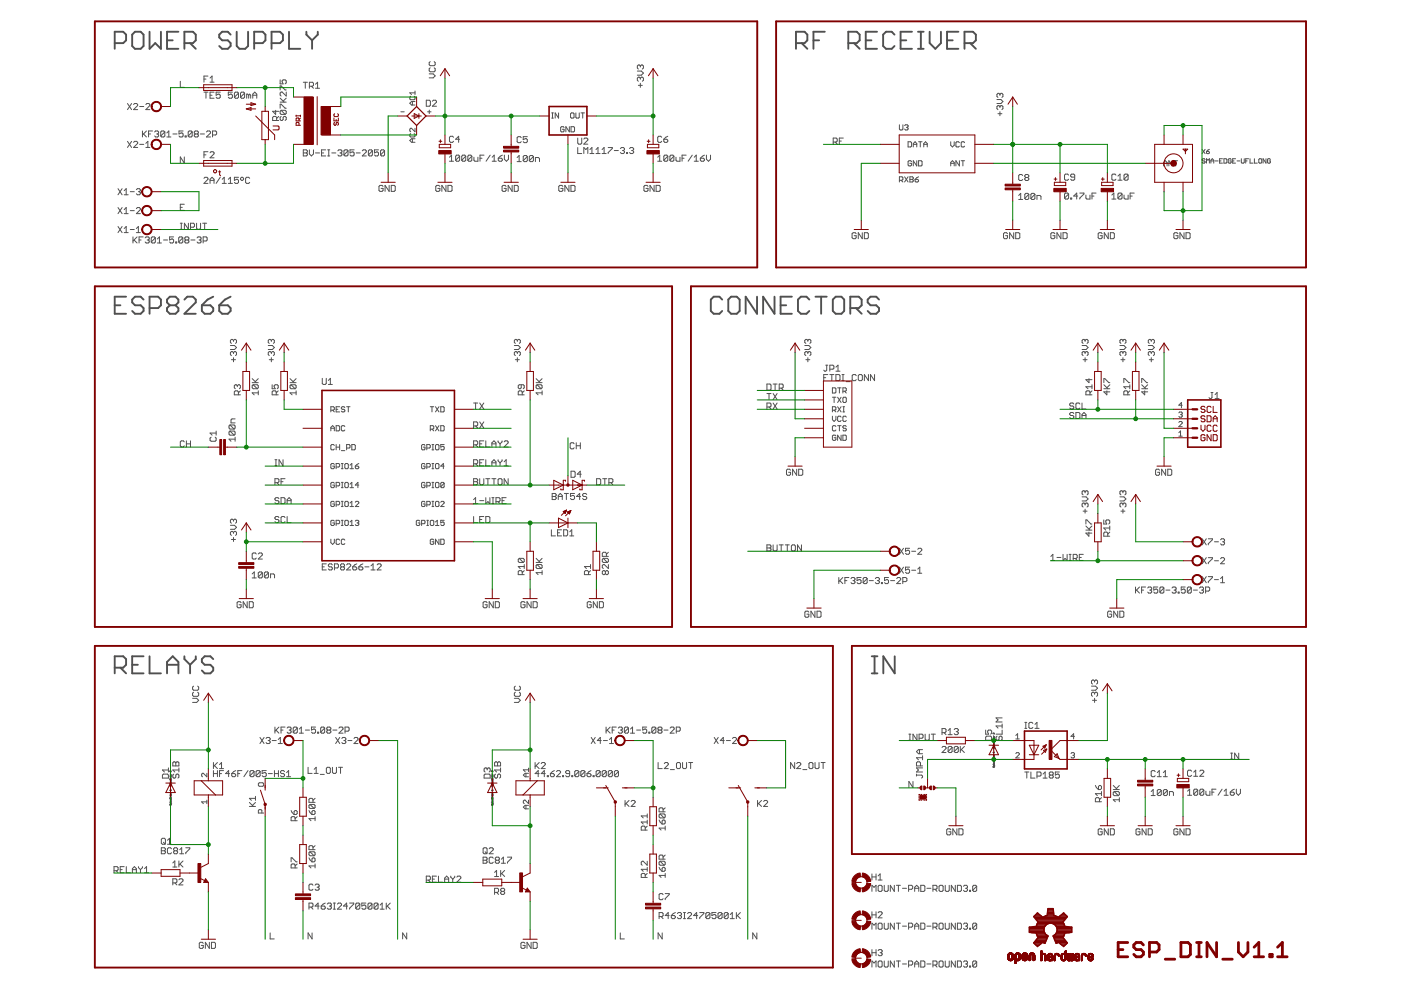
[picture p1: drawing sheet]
<svg xmlns="http://www.w3.org/2000/svg" width="297mm" height="210mm" viewBox="0 0 297 210" stroke-linecap="round" stroke-linejoin="round" font-family="sans-serif">
<g fill="none" stroke="#505050" stroke-width=".21">
<path d="M38.2 17.2v1.3h.9M43.2 19.5h.9M43.2 16.8h.5M43.7 19.5v1.3M44.1 16.1h-.9v1.3M44.5 17.4h.9M44.5 16.6l.5-.5v1.3M45.4 19.5h-.9v1.3h.9M46.7 19.5h-.9v.7l.4-.2 .5 .2v.4l-.2 .2h-.5l-.2-.2M49.3 19.5h-.9v.7l.5-.2 .4 .2v.4l-.2 .2h-.5l-.2-.2M50.6 19.7l-.2-.2h-.5l-.2 .2v.9M50.6 19.7v.9l-.2 .2h-.5l-.2-.2"/>
<path d="M50.6 19.7l-.9 .9M51.9 19.7l-.3-.2h-.4l-.2 .2v.9M51.9 19.7v.9l-.3 .2h-.4l-.2-.2M51.9 19.7l-.9 .9M59.4 16.9v.9h.6l-.2-.4 .2-.5h.5l.2 .2v.5l-.2 .2M59.4 19.1v-.9h.2l.9 .9h.2M60.7 19.5v.9l-.9-.9-.4 .2v.5l.2 .2M64.3 17.4h.9M64.7 17.4v1.3M65.6 18.3h.7l.2-.2v-.4l-.2-.3h-.7v1.3M66 18.3l.5 .4M66.9 17.9l.4-.5v1.3"/>
<path d="M66.9 18.7h.9M88 19.3v.7M88 19.7h-1.1l.3 .3M91 15.7h.8l.5 .4-.5 .4h-.8M91.2 14.4l-.2 .2v.4l.2 .2h.9l.2-.2v-.4l-.2-.2M91.2 13.1l-.2 .2v.4l.2 .2h.9l.2-.2v-.4l-.2-.2M135.1 15.1h.9l.4 .4-.4 .4h-.9M135.3 18.1h.9M135.8 14v.2M135.8 16.6v.2M135.8 17.7v.8M135.8 16.6l-.2-.2-.5 .2v.4l.2 .2"/>
<path d="M135.8 14l-.2-.2-.5 .2v.4l.2 .2M135.8 16.6l.2-.2 .4 .2v.4l-.2 .2M135.8 14l.2-.2 .4 .2v.4l-.2 .2M27 30l.9 1.3M27 21.9l.9 1.3M27.9 30l-.9 1.3M27.9 21.9l-.9 1.3M28.3 30.2l.2-.2h.5l.2 .2v.2l-.9 .9h.9M28.3 22.2l.2-.3h.5l.2 .3v.2l-.9 .8h.9M29.6 30.6h.9M29.6 22.6h.9M30.2 27.8v1.2"/>
<path d="M30.4 28.4l.7 .6M30.9 31.3h.9M30.9 22.2l.2-.3h.5l.2 .3v.2l-.9 .8h.9M30.9 30.4l.4-.4v1.3M31.1 27.8l-.9 .8M31.5 28.4h.4M32.3 27.8h-.8v1.2M32.8 28l.2-.2h.4l.2 .2-.2 .4M33.2 28.4h.2M33.4 28.4l.2 .2-.2 .4h-.4l-.2-.2M34.9 28l-.2-.2h-.4l-.2 .2v.8M34.9 28v.8l-.2 .2h-.4l-.2-.2"/>
<path d="M34.9 28l-.8 .8M35.4 29h.8M35.4 28.2l.4-.4v1.2M36.7 28.4h.8M38.8 27.8h-.8v.6l.6-.2 .2 .2v.4l-.2 .2h-.4l-.2-.2M39.1 33.3v1.3l-.9-1.3v1.3M39.2 28.8h.3v.2h-.3zM40.7 28l-.2-.2h-.4l-.2 .2v.8M40.7 28v.8l-.2 .2h-.4l-.2-.2M40.7 28l-.8 .8M41.4 28.4l-.2-.2 .2-.4h.4l.3 .2-.3 .4M41.4 28.4h.4"/>
<path d="M41.4 28.4l-.2 .2 .2 .4h.4l.3-.2-.3-.4M42.5 28.4h.8M43.2 37.8l.3-.2h.4l.2 .2v.2l-.9 .9h.9M43.2 32.8h.5M43.8 28l.2-.2h.4l.2 .2v.2l-.8 .8h.8M44.1 32.2h-.9v1.3M44.5 32.4l.2-.2h.5l.2 .2v.2l-.9 .9h.9M44.5 38.9v-.9l.5-.4 .4 .4v.9M44.5 20.2h.5M44.5 38.2h.9M45.1 28.6h.6l.2-.2v-.4l-.2-.2h-.6v1.2M46.7 37.6l-.9 1.3"/>
<path d="M47.1 38.9h.9M47.1 38l.4-.4v1.3M48.4 38l.5-.4v1.3M48.4 38.9h.9M50.6 37.6h-.9v.6l.4-.2 .5 .2v.5l-.2 .2h-.5l-.2-.2M51 37.8l.4-.2 .2 .4-.4 .2zM52.7 20.2l-.4-.2v.8M52.7 20.2v.6M52.7 20.2l.2-.2 .2 .2v.6M52.9 37.8l-.2-.2h-.4l-.2 .2v.9l.2 .2h.4l.2-.2M53.6 20.2h.8M53.6 20.8v-.8l.4-.5 .4 .5v.8"/>
<path d="M58.4 23.4v.9l-.6-.7h1.3M58.7 25.5v-.6l-.3-.2h-.4l-.2 .2v.6h1.3M59.1 24.7l-.4 .4M59.4 22.9v-.8h.2l.9 .8h.2M59.4 21.7h1.3M59.4 20.8l.8 .9M59.6 24.7l-.2 .2v.4l.2 .2 .4-.2v-.4l.2-.2 .5 .2v.4l-.2 .2M59.6 23.4l-.2 .2v.4l.2 .3h.9M59.6 23.4h.9l.2 .2v.4l-.2 .3M59.6 23.4l.9 .9M60.7 20.8l-.7 .6M64.3 31.8h.6l.3 .2v.2l-.3 .2 .3 .5-.3 .2h-.6z"/>
<path d="M64.3 32.4h.6M65.6 31.8v.8l.4 .5 .5-.5v-.8M66.9 32.4h.9M68.2 32.4h.4M69 31.8h-.8v1.3h.8M69.5 31.8h.4M69.5 33.1h.4M69.7 31.8v1.3M70.3 32.4h.9M71.6 32l.2-.2h.5l.2 .2-.2 .4M72.1 32.4h.2M72.3 32.4l.2 .2-.2 .5h-.5l-.2-.2"/>
<path d="M73.8 32l-.2-.2h-.4l-.3 .2v.9M73.8 32v.9l-.2 .2h-.4l-.3-.2M73.8 32l-.9 .9M75.1 31.8h-.9v.6l.5-.2 .4 .2v.5l-.2 .2h-.5l-.2-.2M75.5 32.4h.9M76.8 32l.2-.2h.4l.3 .2v.2l-.9 .9h.9M79 32l-.3-.2h-.4l-.2 .2v.9M79 32v.9l-.3 .2h-.4l-.2-.2M79 32l-.9 .9M80.2 31.8h-.8v.6l.4-.2 .4 .2v.5l-.2 .2h-.4l-.2-.2M81.2 39.5l-.2-.2h-.4l-.3 .2v.9l.3 .2h.4l.2-.2v-.5h-.4M81.5 32l-.2-.2h-.4l-.2 .2v.9"/>
<path d="M81.5 32v.9l-.2 .2h-.4l-.2-.2M81.5 32l-.8 .9M82.5 39.3v1.3l-.9-1.3v1.3M83 39.3h.6l.2 .2v.9l-.2 .2h-.6zM85 23.7h.7M87.1 28.3l-.2 .2v.4l.2 .1h.7l.2-.1v-.4l-.2-.2M87.1 20.4l-.2 .2v.4l.2 .1h.7l.2-.1v-.4l-.2-.2M87.4 21.5v.8M87.4 29.4v.8M88 27.2v.7l-.8-.7h-.1l-.2 .2v.3l.2 .2M88 21.5h-.8l-.3 .4 .3 .4h.8M88 29.4h-.8l-.3 .4 .3 .4h.8"/>
<path d="M90.4 21.3h.6l.2 .2v.8l-.2 .2h-.6zM90.7 23.7h.7M91 23.3v.8M91.7 21.5l.2-.2h.4l.2 .2v.2l-.8 .8h.8M93.3 39.5l-.3-.2h-.4l-.2 .2v.9l.2 .2h.4l.3-.2v-.5h-.5M94.6 39.3v1.3l-.9-1.3v1.3M95 39.3h.6l.2 .2v.9l-.2 .2h-.6zM95.3 33.3l.4-.4v1.3M95.3 34.2h.9M96.2 29.1l-.3-.2h-.4l-.2 .2v.9l.2 .2h.4l.3-.2M97.5 33.1v.9l-.3 .2h-.4l-.2-.2M97.5 33.1l-.3-.2h-.4l-.2 .2v.9"/>
<path d="M97.5 33.1l-.9 .9M97.5 29.5h-.9l.6-.6v1.3M98.7 33.1v.9l-.2 .2h-.4l-.2-.2M98.7 33.1l-.2-.2h-.4l-.2 .2v.9M98.7 33.1l-.8 .9M100 33.1v.9l-.2 .2h-.4l-.2-.2M100 33.1l-.2-.2h-.4l-.2 .2v.9M100 33.1l-.8 .9M100.5 33.3v.7l.2 .2h.6v-.9M101.8 33.5h.4M102.6 32.9h-.8v1.3M103.9 32.9l-.8 1.3"/>
<path d="M104.4 34.2h.8M104.4 33.3l.4-.4v1.3M105.6 33.5h.7l.2 .5-.2 .2h-.4l-.3-.2zM106.5 32.9l-.9 .6M106.9 32.9v.9l.5 .4 .4-.4v-.9M107.3 39.5l-.2-.2h-.4l-.3 .2v.9l.3 .2h.4l.2-.2v-.5h-.4M108.6 39.3v1.3l-.9-1.3v1.3M109 39.3h.7l.2 .2v.9l-.2 .2h-.7zM109.6 33.4l.5-.4v1.3M109.6 34.3h.9M110.5 29.2l-.2-.2h-.4l-.3 .2v.8l.3 .2h.4l.2-.2M111.8 33.2v.9l-.2 .2h-.5l-.2-.2"/>
<path d="M111.8 29h-.9v.6l.7-.2 .2 .2v.4l-.2 .2h-.5l-.2-.2M111.8 33.2l-.2-.2h-.5l-.2 .2v.9M111.8 33.2l-.9 .9M113.1 33.2v.9l-.2 .2h-.5l-.2-.2M113.1 33.2l-.2-.2h-.5l-.2 .2v.9M113.1 33.2l-.9 .9M113.5 34.3v-.9h.7l.2 .2v.7M117 25h.3M117 23.9h.3M117.1 23.9v1.1M118.4 23.9v1.1l-.7-1.1v1.1M119.3 39.5l-.2-.2h-.4l-.2 .2v.9l.2 .2h.4l.2-.2v-.5h-.4"/>
<path d="M119.6 27l-.2-.1h-.4l-.1 .1v.8l.1 .2h.4l.2-.2v-.4h-.4M120.6 39.3v1.3l-.8-1.3v1.3M120.7 26.9v1.1l-.7-1.1v1.1M121.1 39.3h.6l.2 .2v.9l-.2 .2h-.6zM121.1 26.9h.5l.2 .1v.8l-.2 .2h-.5zM121.2 23.9h.3l.2 .2v.8l-.2 .1-.5-.1v-.8zM122.1 23.9v1l.2 .1h.3l.2-.1v-1M122.5 29.3v1l.2 .3h.4l.2-.3v-1M122.5 31.3v1.3h.8M123.2 23.9h.7M123.5 23.9v1.1M123.8 32.6v-1.3l.4 .4 .4-.4v1.3"/>
<path d="M123.8 29.5l.2-.2h.4l.2 .2v.2l-.8 .9h.8M125.1 32.6h.8M125.1 31.7l.4-.4v1.3M126.4 32.6h.8M126.4 31.7l.4-.4v1.3M127.7 32.6h.8M127.7 31.7l.4-.4v1.3M128.9 31.3h.9v.2l-.9 .8v.3M130.2 31.9h.9M131.5 31.5l.3-.2h.4l.2 .2-.2 .4M132 31.9h.2M132.2 31.9l.2 .2-.2 .5h-.4l-.3-.3"/>
<path d="M132.8 32.3h.3v.3h-.3zM133.5 31.5l.2-.2h.4l.2 .2-.2 .4M133.9 31.9h.2M134.1 31.9l.2 .2-.2 .5h-.4l-.2-.3M137.4 39.5l-.2-.2h-.5l-.2 .2v.9l.2 .2h.5l.2-.2v-.5h-.5M138.7 39.3v1.3l-.9-1.3v1.3M139.1 39.3h.7l.2 .2v.9l-.2 .2h-.7zM139.4 34.2h.9M139.4 33.3l.5-.4v1.3M140.3 29.1l-.2-.2h-.4l-.3 .2v.9l.3 .2h.4l.2-.2M140.7 29.5h.7l.2 .5-.2 .2h-.5l-.2-.2zM141.6 33.1v.9l-.2 .2h-.5l-.2-.2"/>
<path d="M141.6 33.1l-.2-.2h-.5l-.2 .2v.9M141.6 33.1l-.9 .9M141.6 28.9l-.9 .6M142.9 33.1v.9l-.2 .2h-.5l-.2-.2M142.9 33.1l-.2-.2h-.5l-.2 .2v.9M142.9 33.1l-.9 .9M143.3 33.3v.7l.2 .2h.7v-.9M144.6 33.5h.4M145.5 32.9h-.9v1.3M146.8 32.9l-.9 1.3M147.2 34.2h.9M147.2 33.3l.4-.4v1.3"/>
<path d="M148.5 33.5h.6l.3 .5-.3 .2h-.4l-.2-.2zM149.4 32.9l-.9 .6M149.8 32.9v.9l.4 .4 .4-.4v-.9M176.7 30.1h.6l.2-.2v-.4l-.2-.2h-.6v1.3M177.1 30.1l.4 .5M177.9 29.9h.5M178.8 29.3h-.9v1.3M190.7 26.5v.9l.2 .2h.3l.2-.2v-.9M190.7 38.2h.5l.2-.2v-.3l-.2-.2h-.5v1.1M191.1 38.2l.3 .4M191.8 37.5l.7 1.1M191.8 26.6l.5-.1 .2 .1-.2 .4"/>
<path d="M192.2 27h.1M192.3 27l.2 .2-.2 .4h-.3l-.2-.2M192.5 37.5l-.7 1.1M192.5 30.1h.6l.2 .1v.8l-.2 .2h-.6zM192.9 37.5h.6l.1 .2-.1 .3 .1 .4-.1 .2h-.6zM192.9 38h.6M193.3 34.3l-.2-.2h-.4l-.2 .2v.7l.2 .2h.4l.2-.2v-.4h-.4M193.6 31.2v-.8l.4-.3 .4 .3v.8M193.6 30.6h.8M194 38h.6l.2 .4-.2 .2h-.4l-.2-.2zM194.4 34.1v1.1l-.8-1.1v1.1M194.8 37.5l-.8 .5"/>
<path d="M194.8 34.1h.5l.2 .2v.7l-.2 .2h-.5zM194.8 30.1h.7M195.1 30.1v1.1M195.9 30.6h.7M195.9 31.2v-.8l.3-.3 .4 .3v.8M201.6 30.1v.7l.3 .4 .4-.4v-.7M201.6 35.2v-.8l.3-.3 .4 .3v.8M201.6 34.6h.7M203.4 30.2l-.2-.1h-.3l-.2 .1v.8l.2 .2 .5-.2M203.4 34.1v1.1l-.7-1.1v1.1M203.8 34.1h.7M204.2 34.1v1.1"/>
<path d="M204.5 30.2l-.2-.1h-.3l-.2 .1v.8l.2 .2h.3l.2-.2M211.4 21.1h.8l.4 .4-.4 .4h-.8M211.6 24.1h.8M212 20v.2M212 22.6v.2M212 23.7v.8M212 22.6l-.2-.2-.4 .2v.4l.2 .2M212 20l-.2-.2-.4 .2v.4l.2 .3M212 22.6l.2-.2 .4 .2v.4l-.2 .2M212 20l.2-.2 .4 .2v.4l-.2 .3M216.8 37.2l-.2-.2h-.4l-.2 .2v.9l.2 .2h.4l.2-.2M217.5 37.6l-.2-.2 .2-.4h.4l.2 .2-.2 .4"/>
<path d="M217.5 37.6l-.2 .2 .2 .5h.4l.2-.2-.2-.5M217.5 37.6h.4M226.6 37.1l-.2-.2h-.5l-.2 .2v.9l.2 .2h.5l.2-.2M227.9 37.5h-.7l-.2-.2 .2-.4h.4l.3 .2v.9l-.3 .2h-.4l-.2-.2M236.6 37.1l-.2-.2h-.5l-.2 .2v.9l.2 .2h.5l.2-.2M237 37.3l.5-.4v1.3M237 38.2h.9M239.2 37.1v.9l-.2 .2h-.5l-.2-.2M239.2 37.1l-.2-.2h-.5l-.2 .2v.9M239.2 37.1l-.9 .9M246.7 34.6h.7M246.7 35.2v-.8l.4-.3 .3 .3v.8"/>
<path d="M248.5 34.1v1.1l-.7-1.1v1.1M248.9 34.1h.8M249.3 34.1v1.1M254.9 31.7l.6 .9M255.5 33.8l-.5-.1-.1 .3 .4 .1 .2 .3-.2 .2-.4-.2M255.5 31.7l-.6 .9M255.8 32.1h.5l.1 .3-.5 .2zM255.8 34.6v-.9l.3 .3 .3-.3v.9M256.4 31.7l-.6 .4M256.7 34.6v-.6l.3-.3 .3 .3v.6M256.7 34.1h.6M257.6 34.1h.7"/>
<path d="M258.6 34.1h.3M259.2 33.7h-.6v.9h.6M259.5 33.7h.4l.2 .1v.6l-.2 .2h-.4zM261 33.8l-.1-.1-.5 .1v.6l.2 .2 .4-.2v-.3h-.3M261.3 34.1h.3M262 33.7h-.7v.9h.7M262.3 34.1h.6M263.2 33.7v.7l.1 .2 .5-.2v-.7M264.1 34.1h.3M264.7 33.7h-.6v.9M265 33.7v.9h.7M266 33.7v.9h.6"/>
<path d="M267 33.7h.4l.1 .1v.6l-.1 .2-.5-.2v-.6zM268.4 33.7v.9l-.6-.9v.9M269.3 33.8l-.1-.1h-.3l-.2 .1v.6l.2 .2 .4-.2v-.3h-.3M25 48l.9 1.3M25 44l.9 1.3M25 40l.9 1.3M25.9 48l-.9 1.3M25.9 44l-.9 1.3M25.9 40l-.9 1.3M26.3 48.5l.5-.5v1.3M26.3 40.4l.5-.4v1.3M26.3 44.4l.5-.4v1.3"/>
<path d="M26.3 49.3h.9M26.3 45.3h.9M26.3 41.3h.9M27.6 48.7h.9M27.6 44.7h.9M27.6 40.6h.9M28.2 50.2v1.3M28.4 50.9l.7 .6M28.9 40.2l.2-.2h.4l.3 .2-.3 .4M28.9 49.3h.9M28.9 48.5l.4-.5v1.3M28.9 44.2l.2-.2h.4l.3 .2v.2l-.9 .9h.9"/>
<path d="M29.1 50.2l-.9 .9M29.3 40.6h.2M29.5 50.9h.4M29.5 40.6l.3 .3-.3 .4h-.4l-.2-.2M30.4 50.2h-.9v1.3M30.8 50.4l.2-.2h.4l.2 .2-.2 .5M31.2 50.9h.2M31.4 50.9l.2 .2-.2 .4h-.4l-.2-.2M32.9 50.4v.9l-.2 .2h-.4l-.2-.2M32.9 50.4l-.2-.2h-.4l-.2 .2v.9M32.9 50.4l-.8 .9M33.4 51.5h.8"/>
<path d="M33.4 50.7l.4-.5v1.3M34.7 50.9h.8M36.8 50.2h-.8v.7l.4-.2 .4 .2v.4l-.2 .2h-.4l-.2-.2M37.3 51.3h.2v.2h-.2zM38.2 44h.5M38.2 48.6h.5M38.2 47.3h.5M38.4 47.3v1.3M38.8 50.4l-.3-.2h-.4l-.2 .2v.9M38.8 50.4v.9l-.3 .2h-.4l-.2-.2M38.8 50.4l-.9 .9M39.1 43.3h-.9v1.3h.9"/>
<path d="M39.4 50.9l-.2 .2 .2 .4h.4l.2-.2-.2-.4M39.4 50.9l-.2-.2 .2-.5h.4l.2 .2-.2 .5M39.4 50.9h.4M39.9 47.3v1.3l-.8-1.3v1.3M40.4 48.2h.6l.2-.2v-.5l-.2-.2h-.6v1.3M40.5 50.9h.8M41.7 47.3v1.1l.2 .2h.4l.2-.2v-1.1M41.8 50.4l.2-.2h.4l.2 .2-.2 .5M42.2 50.9h.2M42.4 50.9l.2 .2-.2 .4h-.4l-.2-.2M43 47.3h.8M43.1 51.1h.6l.2-.2v-.5l-.2-.2h-.6v1.3"/>
<path d="M43.4 47.3v1.3M181.5 49.6l-.2-.3h-.4l-.2 .3v.8l.2 .2h.4l.2-.2v-.4h-.4M182.8 49.3v1.3l-.8-1.3v1.3M183.3 49.3h.6l.2 .3v.8l-.2 .2h-.6zM213.6 49.6l-.2-.3h-.4l-.2 .3v.8l.2 .2h.4l.2-.2v-.4h-.4M214.9 49.3v1.3l-.8-1.3v1.3M215.3 49.3h.7l.2 .3v.8l-.2 .2h-.7zM216 41.4l.4-.4v1.3M216 42.3h.8M218.1 41.2v.9l-.2 .2h-.4l-.2-.2M218.1 41.2l-.2-.2h-.4l-.2 .2v.9M218.1 41.2l-.8 .9"/>
<path d="M219.4 41.2v.9l-.2 .2h-.4l-.2-.2M219.4 41.2l-.2-.2h-.4l-.2 .2v.9M219.4 41.2l-.8 .9M219.9 42.3v-.9h.6l.2 .3v.6M223.6 49.6l-.2-.3h-.4l-.2 .3v.8l.2 .2h.4l.2-.2v-.4h-.4M224.9 49.3v1.3l-.8-1.3v1.3M225.4 49.3h.6l.3 .3v.8l-.3 .2h-.6zM226.6 41.1l-.2-.2h-.5l-.2 .2v.9M226.6 41.1v.9l-.2 .2h-.5l-.2-.2M226.6 41.1l-.9 .9M227 42h.2v.2h-.2zM228.5 41.6h-.9l.7-.7v1.3"/>
<path d="M228.9 40.9h.9v.2l-.9 .9v.2M230.2 41.4v.6l.2 .2h.7v-.8M231.5 41.6h.4M232.4 40.9h-.9v1.3M233.7 49.6l-.2-.3h-.5l-.2 .3v.8l.2 .2h.5l.2-.2v-.4h-.4M235 49.3v1.3l-.9-1.3v1.3M235.4 49.3h.7l.2 .3v.8l-.2 .2h-.7zM235.7 41.4l.5-.5v1.3M235.7 42.2h.9M237.9 41.1l-.2-.2h-.5l-.2 .2v.9M237.9 41.1v.9l-.2 .2h-.5l-.2-.2M237.9 41.1l-.9 .9"/>
<path d="M238.3 41.4v.6l.2 .2h.7v-.8M239.6 41.6h.5M240.5 40.9h-.9v1.3M249.7 49.6l-.2-.3h-.4l-.2 .3v.8l.2 .2h.4l.2-.2v-.4h-.4M251 49.3v1.3l-.8-1.3v1.3M251.5 49.3h.6l.2 .3v.8l-.2 .2h-.6zM48.9 73.3h.8l.4 .4-.4 .4h-.8M49.1 76.3h.8M49.5 74.8l.2-.3 .4 .3v.4l-.2 .2M49.5 74.8l-.2-.3-.4 .3v.4l.2 .2M49.5 72.2l-.2-.2-.4 .2v.4l.2 .2M49.5 72.2l.2-.2 .4 .2v.4l-.2 .2"/>
<path d="M49.5 72.2v.2M49.5 74.8v.2M49.5 75.8v.9M56.9 73.3h.8l.5 .4-.5 .4h-.8M57.1 76.3h.9M57.5 74.8l-.2-.3-.4 .3v.4l.2 .2M57.5 74.8l.2-.3 .5 .3v.4l-.2 .2M57.5 72.2l-.2-.2-.4 .2v.4l.2 .2M57.5 72.2l.2-.2 .5 .2v.4l-.2 .2M57.5 72.2v.2M57.5 74.8v.2M57.5 75.8v.9"/>
<path d="M109.1 73.3h.8l.4 .4-.4 .4h-.8M109.3 76.3h.8M109.7 72.2l-.2-.2-.4 .2v.4l.2 .2M109.7 74.8l-.2-.3-.4 .3v.4l.2 .2M109.7 72.2v.2M109.7 74.8v.2M109.7 75.8v.9M109.7 74.8l.2-.3 .4 .3v.4l-.2 .2M109.7 72.2l.2-.2 .4 .2v.4l-.2 .2M170.6 73.3h.9l.4 .4-.4 .4h-.9M170.9 76.3h.8M171.3 74.8l-.2-.3-.5 .3v.4l.3 .2"/>
<path d="M171.3 74.8l.2-.3 .4 .3v.4l-.2 .2M171.3 72.2l-.2-.2-.5 .2v.4l.3 .2M171.3 72.2l.2-.2 .4 .2v.4l-.2 .2M171.3 72.2v.2M171.3 74.8v.2M171.3 75.8v.9M175.1 77.4h.4M175.3 77.4v1.1l-.2 .2-.5-.2M175.5 79.4h-.9v1.3M175.9 78.3h.7l.2-.2v-.5l-.2-.2h-.7v1.3M175.9 79.4h.9M176.4 79.4v1.3"/>
<path d="M177.2 79.4h.7l.2 .3v.8l-.2 .2h-.7zM177.2 78.7h.9M177.2 77.9l.5-.5v1.3M178.5 79.4h.5M178.7 79.4v1.3M181.5 79.7l-.2-.3h-.4l-.2 .3v.8l.2 .2h.4l.2-.2M182.2 79.4h.4l.2 .3v.8l-.2 .2h-.4l-.2-.2v-.8zM184.1 79.4v1.3l-.8-1.3v1.3M185.4 79.4v1.3l-.8-1.3v1.3M229.4 73.3h.9l.4 .4-.4 .4h-.9M229.6 76.3h.9M230.1 74.8l-.3-.3-.4 .3v.4l.2 .2"/>
<path d="M230.1 74.8l.2-.3 .4 .3v.4l-.2 .2M230.1 72.2l-.3-.2-.4 .2v.4l.2 .2M230.1 72.2l.2-.2 .4 .2v.4l-.2 .2M230.1 72.2v.2M230.1 74.8v.2M230.1 75.8v.9M237.4 73.3h.9l.4 .4-.4 .4h-.9M237.7 76.3h.8M238.1 74.8l-.2-.3-.5 .3v.4l.3 .2M238.1 74.8l.2-.3 .4 .3v.4l-.2 .2M238.1 72.2l-.2-.2-.5 .2v.4l.3 .2M238.1 72.2l.2-.2 .4 .2v.4l-.2 .2"/>
<path d="M238.1 72.2v.2M238.1 74.8v.2M238.1 75.8v.9M243.5 73.3h.8l.5 .4-.5 .4h-.8M243.7 76.3h.8M244.1 74.8l-.2-.3-.4 .3v.4l.2 .2M244.1 74.8l.2-.3 .5 .3v.4l-.3 .2M244.1 72.2l-.2-.2-.4 .2v.4l.2 .2M244.1 72.2l.2-.2 .5 .2v.4l-.3 .2M244.1 72.2v.2M244.1 74.8v.2M244.1 75.8v.9"/>
<path d="M39.1 93.7l-.2-.2h-.5l-.2 .2v.8l.2 .3h.5l.2-.3M39.5 93.5v1.3M39.5 94.1h.9M40.4 93.5v1.3M44.8 92.7l-.3 .2v.4l.3 .3h.8l.2-.3v-.4l-.2-.2M45.8 91.4v.9M45.8 91.8h-1.3l.5 .5M48.8 90.1h.8l.2 .2v.4l-.2 .3M48.8 91.4h.8l.2 .2v.5l-.2 .2M48.8 91.4l-.2 .2v.5l.2 .2h.8M48.8 90.1l-.2 .2v.4l.2 .3h.8M48.8 91.4l.8 .9"/>
<path d="M48.8 90.1l.8 .9M49.8 93.1h-1.2l.4 .5M49.8 92.7v.9M49.8 88.8h-.6l-.2 .2v.7h.8M50.3 81.8l.2-.2 .5 .2v.4l-.2 .2M50.3 81.8l-.2-.2-.4 .2v.4l.2 .2M50.3 81.8v.2M50.5 83.7v-.6l-.2-.2h-.4l-.2 .2v.6h1.3M51 82.9l-.5 .4M53.5 81.1h1.3M53.5 80.3l.8 .8M53.7 81.6h.8l.3 .2v.4l-.3 .2"/>
<path d="M53.7 81.6l-.2 .2v.4l.2 .2h.8M53.7 81.6l.8 .8M54.8 82.9v.8M54.8 83.3h-1.3l.4 .4M54.8 80.3l-.7 .6M57.7 81.6v.8h.7l-.3-.4 .3-.4h.4l.2 .2v.4l-.2 .2M58.3 97.5h.4M58.3 98.8h.4M58.5 97.5v1.3M58.6 83.7v-.6l-.2-.2h-.5l-.2 .2v.6h1.3M59 82.9l-.4 .4M60 97.5v1.3l-.8-1.3v1.3"/>
<path d="M61.5 81.1h1.3M61.5 80.3l.9 .8M61.7 81.6h.9l.2 .2v.4l-.2 .2M61.7 81.6l-.2 .2v.4l.2 .2h.9M61.7 81.6l.9 .8M62.8 83.3h-1.3l.4 .4M62.8 82.9v.8M62.8 80.3l-.7 .6M68.3 80.2v1.1l.2 .2h.5l.2-.2v-1.1M69.6 81.5h.9M69.6 80.7l.4-.5v1.3M70.1 87h.6l.2-.2v-.4l-.2-.2h-.6v1.1"/>
<path d="M70.1 91.4v-.8l.4-.3 .4 .3v.8M70.1 90.8h.8M70.5 87l.4 .3M70.9 94.4l-.2-.1h-.4l-.2 .1v.8l.2 .2h.4l.2-.2M70.9 98.5l-.2-.2h-.4l-.2 .2v.7l.2 .2h.4l.2-.2v-.4h-.4M71.3 90.3h.5l.2 .1v.8l-.2 .2h-.5zM71.3 94.3v1.1M71.3 99h.5l.2-.2v-.3l-.2-.2h-.5v1.1M71.3 86.8h.3M71.3 94.8h.7M72 86.2h-.7v1.1h.7M72 94.3v1.1"/>
<path d="M72.4 95.5h.7M72.4 98.3h.3M72.4 99.4h.3M72.6 98.3v1.1M73.1 90.4l-.2-.1-.5 .1v.8l.2 .2h.3l.2-.2M73.1 86.4l-.2-.2h-.3l-.2 .4 .5 .2 .2 .4-.2 .1-.5-.1M73.3 98.3h.4l.2 .2v.7l-.2 .2h-.4l-.2-.2v-.7zM73.5 95h.5l.2-.2-.2-.5h-.5v1.1M73.5 86.2h.7M73.9 86.2v1.1M74.2 98.6l.4-.3v1.1M74.2 99.4h.8"/>
<path d="M74.6 94.3h.5l.2 .1v.8l-.2 .2h-.5zM75.3 98.8h.6l.2 .4-.2 .2h-.4zM76.1 98.3l-.8 .5M90.1 94.4l-.2-.1h-.3l-.2 .1v.8l.2 .2h.3l.2-.2v-.4h-.4M90.1 98.5l-.2-.2h-.3l-.2 .2v.7l.2 .2h.3l.2-.6h-.4M90.5 95h.5l.2-.2v-.4l-.2-.1h-.5v1.1M90.5 99h.5l.2-.2v-.3l-.2-.2h-.5v1.1M91.2 86.2h.8M91.2 91h.6l.2-.2v-.4l-.2-.1h-.6v1.1M91.6 94.3h.4M91.6 95.4h.4M91.6 98.3h.4"/>
<path d="M91.6 99.4h.4M91.6 91l.4 .4M91.6 86.2v1.1M91.8 94.3v1.1M91.8 98.3v1.1M92.3 90.3l.8 1.1M92.3 86.2l.8 1.1M92.5 94.3h.4l.2 .1v.8l-.2 .2h-.4l-.2-.2v-.8zM92.5 98.3h.4l.2 .2v.7l-.2 .2h-.4l-.2-.2v-.7zM93.1 90.3l-.8 1.1M93.1 86.2l-.8 1.1M93.5 90.3h.5l.2 .1v.8l-.2 .2h-.5z"/>
<path d="M93.5 86.2h.5l.2 .2v.8l-.2 .1h-.5zM94.2 94.3h-.7v.5l.5-.2 .2 .2v.4l-.2 .2h-.4l-.1-.2M94.2 98.8h-.7l.5-.5v1.1M100.4 94.3h.7l.2-.2v-.4l-.2-.2h-.7v1.3M100.4 90.3h.7l.2-.2v-.4l-.2-.2h-.7v1.2M100.4 98.3h.7l.2-.2v-.4l-.2-.2h-.7v1.3M100.4 85.4h.9M100.8 85.4v1.3M100.8 98.3l.5 .5M100.8 90.3l.5 .4M100.8 94.3l.5 .5M101.7 98.1h.5"/>
<path d="M101.7 94.1h.5M101.7 89.5l.9 1.2M101.7 85.4l.9 1.3M102.6 97.5h-.9v1.3h.9M102.6 93.5h-.9v1.3h.9M102.6 89.5l-.9 1.2M102.6 85.4l-.9 1.3M103 93.5v1.3h.9M103 97.5v1.3h.9M104.3 94.8v-.9l.4-.4 .5 .4v.9M104.3 98.8v-.9l.4-.4 .5 .4v.9M104.3 98.1h.9"/>
<path d="M104.3 94.1h.9M105.6 97.5v.2l.4 .4M105.6 93.5v.2l.4 .4M106 94.1v.7M106 98.1v.7M106.4 93.5v.2l-.4 .4M106.4 97.5v.2l-.4 .4M106.9 93.7l.2-.2h.4l.2 .2v.2l-.8 .9h.8M106.9 98.8h.8M106.9 97.9l.4-.4v1.3M110.5 81.6v.6l-.2 .2-.4-.2v-.4l.2-.2h.8l.2 .2v.4l-.2 .2M110.7 83.7v-.6l-.2-.2h-.4l-.2 .2v.6h1.2"/>
<path d="M111.1 82.9l-.4 .4M113.7 81.1h1.2M113.7 80.3l.8 .8M113.9 81.6h.8l.2 .2v.4l-.2 .2M113.9 81.6l-.2 .2v.4l.2 .2h.8M113.9 81.6l.8 .8M114.9 82.9v.8M114.9 83.3h-1.2l.4 .4M114.9 80.3l-.6 .6M121.1 99.9h.6l.2 .2v.9l-.2 .2h-.6zM121.7 94.1l-.2-.2h-.4l-.2 .2v.8l.2 .3h.4l.2-.3M122.2 93.9v1.3"/>
<path d="M122.2 94.5h.8M123 93.9v1.3M162.6 86.3h.7l.2-.2v-.4l-.2-.3h-.7v1.3M162.6 81.4h.7l.2 .2v.9l-.2 .2h-.7zM162.6 83.4h.9M163 86.3l.5 .4M163 83.4v1.3M163.9 81.4h.9M163.9 85.4l.9 1.3M163.9 83.4l.9 1.3M164.3 81.4v1.3M164.8 85.4l-.9 1.3"/>
<path d="M164.8 83.4l-.9 1.3M165.2 82.3h.6l.3-.2v-.5l-.3-.2h-.6v1.3M165.6 82.3l.5 .4M167.6 99.7l-.2-.2h-.4l-.2 .2v.9l.2 .2h.4l.2-.2v-.5h-.4M168.9 99.5v1.3l-.9-1.3v1.3M169.3 99.5h.7l.2 .2v.9l-.2 .2h-.7zM174.6 80.1h.5M176.5 82.2h.5l.2 .2v.7l-.2 .2h-.5zM176.5 87h.5l.2-.2v-.4l-.2-.2h-.5v1.1M176.5 88.2v.8l.3 .3 .4-.3v-.8M176.5 84.2h.7M176.8 84.2v1.1"/>
<path d="M176.8 87l.4 .3M177.2 92.4l-.2-.1-.5 .1v.8l.2 .2h.3l.2-.2v-.4h-.4M177.2 90.4l-.2-.1-.5 .1v.8l.2 .2h.3l.2-.2M177.6 90.3h.7M177.6 82.2h.7M177.6 84.2l.7 1.1M177.6 86.2l.7 1.1M178 82.2v1.1M178 90.3v1.1M178.3 84.2l-.7 1.1M178.3 86.2l-.7 1.1M178.3 88.4l-.2-.2h-.3l-.2 .2v.8l.2 .1h.3l.2-.1"/>
<path d="M178.3 92.3v1.1l-.7-1.1v1.1M178.5 80.7h.5M178.7 92.3h.6l.1 .1v.8l-.1 .2h-.6zM178.7 83h.6l.1-.2v-.4l-.1-.2h-.6v1.1M178.7 86.2h.4M178.7 87.3h.4M178.9 84.2h.4l.1 .2v.8l-.1 .1h-.4l-.2-.1v-.8zM178.9 86.2v1.1M179.1 83l.3 .3M179.4 80.9h.9M179.4 90.4l-.1-.1h-.4l-.2 .1 .2 .4h.4l.1 .2-.1 .4h-.4l-.2-.2M179.4 88.4l-.1-.2h-.4l-.2 .2v.8l.2 .1h.4l.1-.1"/>
<path d="M227.7 85.7l-.2-.3h-.5l-.2 .3 .2 .4h.5l.2 .2-.2 .4h-.5l-.2-.2M227.7 87.7l-.2-.2h-.5l-.2 .2 .2 .4h.5l.2 .2-.2 .4h-.5l-.2-.2M228.1 87.5h.6l.3 .2v.8l-.3 .2h-.6zM229 85.7l-.3-.3h-.4l-.2 .3v.8l.2 .2h.4l.3-.2M229.4 88.7v-.8l.4-.4 .5 .4v.8M229.4 85.4v1.3h.9M229.4 88.1h.9M230.9 80.3v.8l-.7-.6h1.3M231.1 83.7v-.6l-.2-.2h-.4l-.3 .2v.6h1.3M231.5 81.6v.8M231.5 82.9l-.4 .4M231.5 82h-1.3l.5 .4"/>
<path d="M234 82.4h1.3M234 81.1v-.8h.3l.8 .8h.2M234 81.6l.9 .8M234.7 82.9v.8l-.7-.6h1.3M235.3 81.6l-.6 .6M238.3 81.1v-.8h.2l.8 .8h.2M239.1 83.7v-.6l-.2-.2h-.4l-.2 .2v.6h1.2M239.5 82h-1.2l.4 .4M239.5 82.9l-.4 .4M239.5 81.6v.8M242.1 82.4h1.2M242.1 81.1v-.8h.2l.8 .8h.2"/>
<path d="M242.1 81.6l.8 .8M242.7 82.9v.8l-.6-.6h1.2M243.3 81.6l-.6 .6M245.9 99.7l-.3-.2h-.4l-.2 .2v.9l.2 .2h.4l.3-.2v-.5h-.5M247.1 99.5v1.3l-.8-1.3v1.3M247.6 99.5h.6l.2 .2v.9l-.2 .2h-.6zM249.9 87.5l.2-.1h.4l.2 .1-.2 .4M249.9 89.6l.2-.2h.4l.2 .2-.8 .9h.8M249.9 91.7l.4-.3v1.1M249.9 92.5h.8M250.3 87.9h.2M250.5 87.9l.2 .2-.2 .4h-.4l-.2-.2"/>
<path d="M250.7 85.9h-.8l.6-.6v1.2M256.8 83.2h.4M257 83.2v1.1l-.2 .2-.5-.2M257.6 84.5h.9M257.6 83.7l.4-.5v1.3M48.9 111.4h.8l.4 .4-.4 .4h-.8M49.1 114.4h.8M49.5 110.3l-.2-.2-.4 .2v.4l.2 .2M49.5 110.3v.2M49.5 112.9v.2M49.5 114v.8M49.5 112.9l-.2-.2-.4 .2v.4l.2 .2"/>
<path d="M49.5 110.3l.2-.2 .4 .2v.4l-.2 .2M49.5 112.9l.2-.2 .4 .2v.4l-.2 .2M54.3 117.5l-.2-.3h-.4l-.2 .3v.8l.2 .2h.4l.2-.2M54.8 117.5l.2-.3h.4l.2 .3v.2l-.8 .8h.8M58.3 102.3h.6l.2-.2v-.4l-.2-.2h-.6v1.3M58.7 102.3l.4 .5M59.1 105.7l-.2-.2h-.4l-.2 .4 .2 .3h.4l.2 .4-.2 .2h-.4l-.2-.2M59.1 109.7l-.2-.2h-.4l-.2 .2 .2 .5h.4l.2 .4-.2 .2h-.4l-.2-.2M59.6 105.5h.6l.2 .2v.9l-.2 .2h-.6zM59.6 102.1h.4M60.4 101.5h-.8v1.3M60.4 109.7l-.2-.2h-.4l-.2 .2v.9l.2 .2h.4l.2-.2"/>
<path d="M60.9 106.8v-.9l.4-.4 .4 .4v.9M60.9 106.2h.8M60.9 109.5v1.3h.8M69.2 119.5h-.9v1.3h.9M70.1 114.3v.8l.4 .3 .4-.3v-.8M70.5 119.8l-.2-.3h-.5l-.2 .3 .2 .4h.5l.2 .4-.2 .2h-.5l-.2-.2M70.9 102.5l-.2-.2h-.4l-.2 .2v.7l.2 .2h.4l.2-.2v-.4h-.4M70.9 106.5l-.2-.2h-.4l-.2 .2v.7l.2 .2 .6-.2v-.4h-.4M70.9 110.5l-.2-.2-.6 .2v.7l.2 .2h.4l.2-.2v-.3h-.4M71.3 103h.5l.2-.2v-.3l-.2-.2h-.5v1.1M71.3 107h.5l.2-.2v-.3l-.2-.2h-.5v1.1M71.3 111h.5l.2-.1v-.4l-.2-.2h-.5v1.1"/>
<path d="M72 114.5l-.2-.2h-.4l-.1 .2v.8l.1 .1h.4l.2-.1M72.4 102.3h.3M72.4 103.4h.3M72.4 106.3h.3M72.4 107.4h.3M72.4 110.3h.3M72.4 111.4h.3M72.6 102.3v1.1M72.6 106.3v1.1M72.6 110.3v1.1M73.1 102.5l.2-.2h.4l.2 .2v.7l-.2 .2h-.4l-.2-.2zM73.1 106.5l.2-.2h.4l.2 .2v.7l-.2 .2-.6-.2z"/>
<path d="M73.1 114.5l-.2-.2h-.3l-.2 .2v.8l.2 .1 .5-.1M73.1 110.5l.2-.2 .6 .2v.7l-.2 .2h-.4l-.2-.2zM73.5 119.8l.2-.3h.4l.3 .3v.2l-.9 .8h.9M74.2 102.7l.4-.4v1.1M74.2 106.7l.4-.4v1.1M74.2 110.7l.4-.4v1.1M74.2 103.4h.8M74.2 107.4h.8M74.2 111.4h.8M75.3 106.5l.2-.2h.4l.2 .2v.2l-.8 .7h.8M75.3 110.5l.2-.2h.4l.2 .2-.2 .4M75.6 119.5l-.8 .7"/>
<path d="M75.7 110.9h.2M75.9 110.9l.2 .1-.2 .4h-.4l-.2-.2M76.1 102.8h-.8l.6-.5v1.1M76.9 119.5l-.8 .7M78.7 120l.4-.5v1.3M80 119.8l.2-.3h.4l.2 .3v.2l-.8 .8h.8M89 110.5l-.2-.2-.5 .2v.7l.2 .2h.3l.2-.2v-.3h-.4M89.4 111h.5l.2-.1v-.4l-.2-.2h-.5v1.1M90.1 102.5l-.2-.2h-.3l-.2 .2v.7l.2 .2h.3l.2-.6h-.4M90.1 106.5l-.2-.2h-.3l-.2 .2v.7l.2 .2h.3l.2-.2v-.4h-.4M90.5 103h.5l.2-.2v-.3l-.2-.2h-.5v1.1M90.5 107h.5l.2-.2v-.3l-.2-.2h-.5v1.1"/>
<path d="M90.5 110.3h.3M90.5 111.4h.3M90.7 110.3v1.1M91.2 110.5l.2-.2 .6 .2v.7l-.2 .2h-.4l-.2-.2zM91.6 102.3h.4M91.6 103.4h.4M91.6 106.3h.4M91.6 107.4h.4M91.8 102.3v1.1M91.8 106.3v1.1M92 114.5l-.2-.2h-.4l-.2 .2v.8l.6 .1 .2-.1v-.4h-.4M92.3 111.4h.8"/>
<path d="M92.3 110.7l.4-.4v1.1M92.5 102.3h.4l.2 .2v.7l-.2 .2h-.4l-.2-.2v-.7zM92.5 106.3h.4l.2 .2v.7l-.2 .2-.6-.2v-.7zM93.1 114.3v1.1l-.8-1.1v1.1M93.5 106.5l.1-.2h.4l.2 .2-.7 .9h.7M93.5 114.3h.5l.2 .2v.8l-.2 .1h-.5zM94.2 102.5l-.2-.2h-.4l-.1 .2v.7M94.2 102.5v.7l-.2 .2h-.4l-.1-.2M94.2 110.3h-.7v.6l.5-.2 .2 .5-.2 .2h-.4l-.1-.2M94.2 102.5l-.7 .7M100.4 105.9l.4-.4v1.3M100.4 101.5h.7l.2 .2-.2 .4 .2 .5-.2 .2h-.7z"/>
<path d="M100.4 106.8h.9M100.4 109.5v1.3h.9M100.4 102.1h.7M101.7 101.5v1.1l.2 .2h.5l.2-.2v-1.1M101.7 106.2h.9M101.7 110.2h.5M102.6 109.5h-.9v1.3h.9M103 109.5h.7l.2 .2v.9l-.2 .2h-.7zM103 105.5v1.3l.4-.4 .5 .4v-1.3M103 101.5h.9M103.4 101.5v1.3M104.3 106.8h.4"/>
<path d="M104.3 105.5h.4M104.3 101.5h.9M104.5 105.5v1.3M104.7 101.5v1.3M105.2 106.4h.6l.2-.2v-.5l-.2-.2h-.6v1.3M105.6 106.4l.4 .4M105.6 101.7l.2-.2h.4l.2 .2v.9l-.2 .2h-.4l-.2-.2zM106.4 106.2h.5M107.3 105.5h-.9v1.3h.9M107.7 101.5v1.3l-.8-1.3v1.3M110.1 118.4l-.2 .2v.4l.2 .3h.8M110.1 118.4h.8l.2 .2v.4l-.2 .3"/>
<path d="M110.1 118.4l.8 .9M111.1 119.7v.8M113.7 119.3h1.2M113.7 118.4l.8 .9M113.9 119.7h.8l.2 .2v.4l-.2 .2M113.9 119.7l-.2 .2v.4l.2 .2h.8M113.9 119.7l.8 .8M114.9 118.4l-.6 .6M116.9 112.3v1.3h.9M117.1 104.6h.6l.2 .2-.2 .5 .2 .4-.2 .2h-.6zM117.1 105.3h.6M118.2 113h.4"/>
<path d="M118.4 105.3h.8M118.4 105.9v-.8l.4-.5 .4 .5v.8M119.1 112.3h-.9v1.3h.9M119.5 112.3h.6l.3 .2v.9l-.3 .2h-.6zM119.7 104.6h.8M120.1 104.6v1.3M120.8 112.8l.4-.5v1.3M120.8 113.6h.8M121.8 104.6h-.9v.7l.5-.2 .4 .2v.4l-.2 .2h-.4l-.3-.2M123.1 105.3h-.9l.7-.7v1.3M123.2 100.5h-.8l.6-.6v1.3M124.4 104.8l-.2-.2h-.5l-.2 .2 .2 .5h.5l.2 .2-.2 .4h-.5l-.2-.2"/>
<path d="M125.2 119.7v.8M126.5 101.5h.6l.3 .2v.9l-.3 .2h-.6zM127.8 101.5h.9M127.9 118.4l-.2 .2v.4l.2 .3h.9M127.9 118.4h.9l.2 .2v.4l-.2 .3M127.9 118.4l.9 .9M128.2 101.5v1.3M128.6 118v-.7l-.2-.2h-.5l-.2 .2v.7h1.3M129 119.7v.8l-.9-.8-.4 .2v.4l.2 .2M129 117.1l-.4 .4M129.1 102.3h.6l.2-.2v-.4l-.2-.2h-.6v1.3M129.5 102.3l.4 .5"/>
<path d="M162.6 115.5h.7l.2 .3-.2 .4 .2 .4-.2 .2h-.7zM162.6 116.2h.7M163.9 115.5v1.1l.2 .2h.4l.3-.2v-1.1M165.2 115.5h.9M165.6 115.5v1.3M166.5 115.5h.8M166.9 115.5v1.3M168 115.5h.4l.2 .3v.8l-.2 .2h-.4l-.2-.2v-.8zM169.9 115.5v1.3l-.8-1.3v1.3M190.7 116.2l.9 1.3M191.6 116.2l-.9 1.3M192.8 116.2h-.8v.7l.4-.2 .4 .2v.4l-.2 .2h-.4l-.2-.2"/>
<path d="M193.3 116.9h.8M194.6 116.5l.2-.3h.4l.2 .3v.2l-.8 .8h.8M222.8 118l.4-.5v1.3M222.8 118.8h.8M224.1 118.2h.8M225.4 117.5v1.3l.4-.4 .5 .4v-1.3M226.7 118.8h.4M226.7 117.5h.4M226.9 117.5v1.3M227.5 118.4h.7l.2-.2v-.4l-.2-.3h-.7v1.3M228 118.4l.4 .4M228.8 118.2h.5"/>
<path d="M229.4 105.3h.9l.4 .5-.4 .4h-.9M229.6 108.4h.9M229.7 117.5h-.9v1.3h.9M230.1 106.9l-.3-.2-.4 .2v.4l.2 .2M230.1 106.9l.2-.2 .4 .2v.4l-.2 .2M230.1 104.3l-.3-.2-.4 .2v.4l.2 .2M230.1 104.3l.2-.2 .4 .2v.4l-.2 .2M230.1 104.3v.2M230.1 106.9v.2M230.1 107.9v.9M230.2 112.4h1.3M230.2 111.5l.9 .9"/>
<path d="M230.2 111.1v-.9h.2l.9 .9h.2M230.9 112.8v.9l-.7-.7h1.3M231.5 111.5l-.6 .7M234 110.2v.9h.7l-.3-.7 .3-.2h.4l.2 .2v.5l-.2 .2M234.9 113.7v-.7l-.2-.2h-.5l-.2 .2v.7h1.3M235.3 112.8l-.4 .5M235.3 112h-1.3l.4 .4M235.3 111.5v.9M237.4 105.3h.9l.4 .5-.4 .4h-.9M237.7 108.4h.8M238.1 104.3v.2M238.1 106.9v.2"/>
<path d="M238.1 107.9v.9M238.1 106.9l-.2-.2-.5 .2v.4l.3 .2M238.1 104.3l-.2-.2-.5 .2v.4l.3 .2M238.1 106.9l.2-.2 .4 .2v.4l-.2 .2M238.1 104.3l.2-.2 .4 .2v.4l-.2 .2M254.9 118.2l.9 1.3M254.9 114.2l.9 1.3M255.8 118.2l-.9 1.3M255.8 114.2l-.9 1.3M256.2 114.2h.8v.2l-.8 .9v.2M256.2 118.2h.8v.3l-.8 .8v.2M257.5 114.9h.8"/>
<path d="M257.5 118.9h.8M258.8 114.4l.2-.2h.4l.2 .2-.2 .5M258.8 118.5l.2-.3h.4l.2 .3v.2l-.8 .8h.8M259.2 114.9h.2M259.4 114.9l.2 .2-.2 .4h-.4l-.2-.2M51.1 127.8l-.2-.2h-.4l-.2 .2v.9l.2 .2h.4l.2-.2v-.5h-.4M52.4 127.6v1.3l-.8-1.3v1.3M52.9 127.6h.6l.2 .2v.9l-.2 .2h-.6zM53.5 121.7l.4-.4v1.2M53.5 122.5h.8M55.6 121.5l-.2-.2h-.4l-.2 .2v.8M55.6 121.5v.8l-.2 .2h-.4l-.2-.2"/>
<path d="M55.6 121.5l-.8 .8M56.9 121.5v.8l-.2 .2h-.4l-.3-.2M56.9 121.5l-.2-.2h-.4l-.3 .2v.8M56.9 121.5l-.9 .8M57.4 122.5v-.8h.6l.2 .2v.6M68.3 120.2h.4M70.9 120.4h.6l.3-.2v-.4l-.3-.3h-.6v1.3M72.4 120.2l-.2-.2 .2-.5h.4l.2 .3-.2 .4M72.4 120.2l-.2 .2 .2 .4h.4l.2-.2-.2-.4M72.4 120.2h.4M74.8 120.2h.6l.2 .4-.2 .2h-.4l-.2-.2zM76.1 120.2h.6l.2 .4-.2 .2h-.4l-.2-.2z"/>
<path d="M77.4 120.2h.8M78.7 120.8h.8M103.3 127.8l-.2-.2h-.5l-.2 .2v.9l.2 .2h.5l.2-.2v-.5h-.5M104.6 127.6v1.3l-.9-1.3v1.3M105 127.6h.7l.2 .2v.9l-.2 .2h-.7zM110.7 121.8v-.6l-.2-.2h-.4l-.2 .2v.6h1.2M111.1 120.1h-1.2l.4 .4M111.1 121l-.4 .4M111.3 127.8l-.2-.2h-.4l-.3 .2v.9l.3 .2h.4l.2-.2v-.5h-.4M112.6 127.6v1.3l-.9-1.3v1.3M113 127.6h.7l.2 .2v.9l-.2 .2h-.7zM114.9 121.4h-1.2l.4 .4"/>
<path d="M114.9 121v.8M124.8 121.8v-.6l-.3-.2h-.4l-.2 .2v.6h1.3M125.2 120.1h-1.3l.4 .4M125.2 121l-.4 .4M125.3 127.8l-.2-.2h-.4l-.2 .2v.9l.2 .2h.4l.2-.2v-.5h-.4M126.6 127.6v1.3l-.8-1.3v1.3M127.1 127.6h.6l.2 .2v.9l-.2 .2h-.6zM128.4 121.2l-.3-.2-.4 .2v.4l.2 .2 .5-.2M128.4 121.2l.2-.2 .4 .2v.4l-.2 .2-.4-.2M128.4 121.2v.4M171.5 129.8l-.2-.2h-.4l-.3 .2v.9l.3 .2h.4l.2-.2v-.5h-.4M172.8 129.6v1.3l-.9-1.3v1.3"/>
<path d="M173.2 129.6h.7l.2 .2v.9l-.2 .2h-.7zM177.8 122.4v1.3M178.1 123.1l.6 .6M178.7 122.4l-.9 .9M179.1 123.1h.5M180 122.4h-.9v1.3M180.4 122.7l.2-.3h.5l.2 .3-.2 .4M180.8 123.1h.3M181.1 123.1l.2 .2-.2 .4h-.5l-.2-.2M182.6 122.4h-.9v.7l.7-.2 .2 .2v.4l-.2 .2h-.5l-.2-.2M183.9 122.7l-.3-.3h-.4l-.2 .3v.8M183.9 122.7v.8l-.3 .2h-.4l-.2-.2"/>
<path d="M183.9 122.7l-.9 .8M184.3 123.1h.9M185.6 122.7l.2-.3h.4l.3 .3-.3 .4M186 123.1h.2M186.2 123.1l.3 .2-.3 .4h-.4l-.2-.2M186.9 123.5h.2v.2h-.2zM188.4 122.4h-.9v.7l.7-.2 .2 .2v.4l-.2 .2h-.5l-.2-.2M188.8 123.1h.9M190.1 122.7l.2-.3h.5l.2 .3v.2l-.9 .8h.9M190.7 120.2l.9 1.3M191.4 123.3h.6l.3-.2v-.4l-.3-.3h-.6v1.3M191.6 120.2l-.9 1.3"/>
<path d="M192.8 120.2h-.8v.7l.6-.2 .2 .2v.4l-.2 .2h-.4l-.2-.2M193.3 120.9h.8M194.6 121.5h.8M194.6 120.7l.4-.5v1.3M235.7 129.8l-.2-.2h-.4l-.3 .2v.9l.3 .2h.4l.2-.2v-.5h-.4M237 129.6v1.3l-.9-1.3v1.3M237.4 129.6h.7l.2 .2v.9l-.2 .2h-.7zM240.7 124.5v1.3M241 125.1l.6 .7M241.6 124.5l-.9 .8M242 125.1h.5M242.9 124.5h-.9v1.3"/>
<path d="M243.3 124.7l.2-.2h.5l.2 .2-.2 .4M243.8 125.1h.2M244 125.1l.2 .2-.2 .5h-.5l-.2-.3M245.5 124.5h-.9v.6l.4-.2 .5 .2v.4l-.2 .3h-.5l-.2-.3M246.8 124.7l-.3-.2h-.4l-.2 .2v.8M246.8 124.7v.8l-.3 .3h-.4l-.2-.3M246.8 124.7l-.9 .8M247.2 125.1h.9M248.5 124.7l.2-.2h.4l.3 .2v.2l-.3 .2M248.9 125.1h.2M249.1 125.1l.3 .2-.3 .5h-.4l-.2-.3M249.8 125.5h.2v.3h-.2z"/>
<path d="M251.3 124.5h-.9v.6l.5-.2 .4 .2v.4l-.2 .3h-.4l-.3-.3M252.6 124.7l-.2-.2h-.5l-.2 .2v.8M252.6 124.7v.8l-.2 .3h-.5l-.2-.3M252.6 124.7l-.9 .8M253 125.1h.9M254.3 124.7l.2-.2h.5l.2 .2-.2 .4M254.7 125.1h.3M254.9 122.3l.9 1.2M255 125.1l.2 .2-.2 .5h-.5l-.2-.3M255.6 125.3h.6l.3-.2v-.4l-.3-.2h-.6v1.3M255.8 122.3l-.9 1.2M256.2 122.3h.8v.2l-.8 .8v.2"/>
<path d="M257.5 122.9h.8M258.8 122.7l.4-.4v1.2M258.8 123.5h.8M40.8 148.1h.9l.4 .4-.4 .4h-.9M41 146.8l-.2 .2v.4l.2 .2h.9l.2-.2v-.4l-.2-.2M41 145.5l-.2 .2v.4l.2 .2h.9l.2-.2v-.4l-.2-.2M55.1 156.4l.9 1.2M56 156.4l-.9 1.2M56.4 156.6l.2-.2h.5l.2 .2-.2 .4M56.9 157h.2M57.1 157l.2 .2-.2 .4h-.5l-.2-.2M57.7 157h.9"/>
<path d="M58.3 154.2v1.2M58.5 154.8l.6 .6M59 156.8l.4-.4v1.2M59 157.6h.9M59.1 154.2l-.8 .8M59.6 154.8h.4M60.4 154.2h-.8v1.2M60.9 154.4l.2-.2h.4l.2 .2-.2 .4M61.3 154.8h.2M61.5 154.8l.2 .2-.2 .4h-.4l-.2-.2M63 154.4l-.8 .8M63 154.4l-.2-.2h-.4l-.2 .2v.8"/>
<path d="M63 154.4v.8l-.2 .2h-.4l-.2-.2M63.5 155.4h.8M63.5 154.6l.4-.4v1.2M64.7 154.8h.9M66.9 154.2h-.9v.6l.5-.2 .4 .2v.4l-.2 .2h-.4l-.3-.2M67.3 155.2h.3v.2h-.3zM68.8 154.4l-.2-.2h-.4l-.2 .2v.8M68.8 154.4v.8l-.2 .2h-.4l-.2-.2M68.8 154.4l-.8 .8M69.5 154.8l-.2-.2 .2-.4h.4l.2 .2-.2 .4M69.5 154.8h.4M69.5 154.8l-.2 .2 .2 .4h.4l.2-.2-.2-.4"/>
<path d="M70.6 154.8h.8M71.2 156.4l.8 1.2M71.9 154.4l.2-.2h.4l.2 .2v.2l-.8 .8h.8M72 156.4l-.8 1.2M72.5 156.6l.2-.2h.4l.2 .2-.2 .4M72.9 157h.2M73.1 157l.2 .2-.2 .4h-.4l-.2-.2M73.2 155h.6l.2-.2v-.4l-.2-.2h-.6v1.2M73.8 157h.8M75.1 156.6l.2-.2h.4l.2 .2v.2l-.8 .8h.8M109.1 148.1h.8l.4 .4-.4 .4h-.8M109.3 145.5l-.2 .2v.4l.2 .2h.8l.2-.2v-.4l-.2-.2"/>
<path d="M109.3 146.8l-.2 .2v.4l.2 .2h.8l.2-.2v-.4l-.2-.2M125.3 156.4l.9 1.2M126.2 156.4l-.9 1.2M127.5 157h-.9l.7-.6v1.2M127.9 157h.9M128.5 154.2v1.2M128.7 154.8l.7 .6M129.2 157.6h.9M129.2 156.8l.4-.4v1.2M129.4 154.2l-.9 .8M129.8 154.8h.4M130.7 154.2h-.9v1.2"/>
<path d="M131.1 154.4l.2-.2h.4l.3 .2-.3 .4M131.5 154.8h.2M131.7 154.8l.3 .2-.3 .4h-.4l-.2-.2M133.2 154.4l-.8 .8M133.2 154.4l-.2-.2h-.4l-.2 .2v.8M133.2 154.4v.8l-.2 .2h-.4l-.2-.2M133.7 155.4h.8M133.7 154.6l.4-.4v1.2M135 154.8h.8M137.1 154.2h-.8v.6l.6-.2 .2 .2v.4l-.2 .2h-.4l-.2-.2M137.6 155.2h.2v.2h-.2zM139.1 154.4v.8l-.2 .2h-.5l-.2-.2"/>
<path d="M139.1 154.4l-.2-.2h-.5l-.2 .2v.8M139.1 154.4l-.9 .8M139.7 154.8l-.2-.2 .2-.4h.4l.3 .2-.3 .4M139.7 154.8h.4M139.7 154.8l-.2 .2 .2 .4h.4l.3-.2-.3-.4M140.8 154.8h.8M142.1 154.4l.2-.2h.4l.2 .2v.2l-.8 .8h.8M143.4 155h.6l.2-.2v-.4l-.2-.2h-.6v1.2M151.4 156.4l.9 1.2M152.3 156.4l-.9 1.2M153.6 157h-.9l.7-.6v1.2M154 157h.9"/>
<path d="M155.3 156.6l.2-.2h.4l.2 .2v.2l-.8 .8h.8M192.7 157h.4M192.7 155.7h.4M192.9 155.7v1.3M194.4 155.7v1.3l-.8-1.3v1.3M194.9 156.5h.6l.2-.2v-.4l-.2-.2h-.6v1.3M194.9 158.9v.9M195.6 158.9h-.9l-.4 .5 .4 .4h.9M196.2 155.7v1l.2 .3h.4l.2-.3v-1M197.4 155.7h.9M197.9 155.7v1.3M199.7 158.5l.2-.2h.5l.2 .2v.2l-.9 .9h.9"/>
<path d="M199.7 155.3h.7l.2-.2v-.4l-.2-.2h-.7v1.3M200.2 155.3l.4 .5M201 154.9l.4-.4v1.3M201 155.8h.9M201.9 158.5v.8l-.2 .3h-.5l-.2-.3M201.9 158.5l-.2-.2h-.5l-.2 .2v.8M201.9 158.5l-.9 .8M202.3 154.7l.2-.2h.4l.3 .2-.3 .4M202.7 155.1h.2M202.9 155.1l.3 .2-.3 .5h-.4l-.2-.2M203.2 158.5v.8l-.3 .3h-.4l-.2-.3M203.2 158.5l-.3-.2h-.4l-.2 .2v.8"/>
<path d="M203.2 158.5l-.9 .8M203.6 158.3v1.3M203.8 158.9l.7 .7M204.5 158.3l-.9 .8M209 154.8v.9h.6l-.2-.7 .2-.2h.4l.2 .2v.4l-.2 .3M209 156.3l.2-.2h.8l.2 .2v.7h-1.2zM210.5 158h.1M210.5 157.1h.3v.1l-.2 .1zM210.5 156.5h.3v.3l-.1-.3M210.6 158.5l-.1 .1 .3-.1v.2M210.7 157.7v.2l.1-.2M210.7 158.1h.1"/>
<path d="M210.7 156l.1 .2M210.7 156.8l.1 .2M210.7 157h.1M210.7 156.2h.1M210.8 155.4v.2l-.3-.1 .1 .1M210.8 156.3v.2l-.1-.2h.1v.2M210.8 157.4v.2l-.1-.2h.1v.2M210.8 158.4l-.1-.2v.2h.2M210.8 159.4v.2M210.8 159.5h-.3l.2 .1M211.4 156.1l-.2 .2v.4l.2 .3 .4-.3v-.4l.2-.2 .5 .2v.4l-.2 .3M212.5 152.2h-1.3l.4 .4-.4 .5h1.3"/>
<path d="M212.5 153.5v.9M212.5 154.8v.9h-1.3M212.5 153.9h-1.3l.4 .5M215.4 155.9l.4-.3v1.1M215.4 156.7h.7M215.4 159.8l.2-.2h.3l.2 .2v.2l-.7 .7h.7M217.3 154.4h.4M217.3 153.2h.4M217.5 153.2v1.2M219 153.4l-.2-.2h-.4l-.3 .2v.8l.3 .2h.4l.2-.2M219.4 153.6l.5-.4v1.2M219.4 154.4h.9"/>
<path d="M227.1 159.8l.2-.2h.3l.2 .2-.2 .3M227.8 156.1h-.7l.5-.5v1.1M231.4 145.5h.9l.4 .4-.4 .4h-.9M231.6 148.5h.9M232.1 147l.2-.2 .4 .2v.4l-.2 .2M232.1 144.4v.2M232.1 147v.2M232.1 148.1v.8M232.1 147l-.2-.2-.5 .2v.4l.2 .2M232.1 144.4l-.2-.2-.5 .2v.4l.2 .2M232.1 144.4l.2-.2 .4 .2v.4l-.2 .2M260.9 159.7h.4"/>
<path d="M261.1 159.7v1.3M262.6 159.7v1.3l-.8-1.3v1.3M34.2 177.9l.2-.2h.5l.2 .2v.9l-.2 .2h-.5l-.2-.2zM34.2 179.7h.7l.2 .3-.2 .4 .2 .4-.2 .2h-.7zM34.4 164.3l.2-.2h.9l.2 .2v.7h-1.3zM34.6 178.6l.5 .4M35.5 178.2l.4-.5v1.3M35.5 179h.9M35.7 163.3h-1.3l.5 .4M35.7 162.8v.9M36 170.1h.1M36 166.1h.1"/>
<path d="M36 165.2l.3-.1v.2h-.2zM36 164.6h.3v.2l-.2-.2M36 168.6h.3v.1l-.1 .1-.1-.2M36.1 170.5l-.1 .2 .3-.2v.2M36.1 166.5l-.1 .1 .3-.1v.2M36.1 169.1h.2v.2h-.3zM36.1 165.7l.1 .2 .1-.2M36.1 169.7l.1 .2 .1-.2M36.1 164l.1 .2M36.1 164.9l.1 .1M36.1 168l.1 .2M36.1 168.9l.1 .1"/>
<path d="M36.1 170.1h.1M36.1 169h.2M36.1 168.2h.2M36.1 165h.2M36.1 164.2h.2M36.3 163.4v.2l-.3-.1 .1 .1M36.3 164.3v.2l-.2-.2h.1v.2M36.3 165.5v.1l-.2-.1 .1-.1v.2M36.3 166v.1M36.3 166.4l-.1-.2-.1 .2h.3M36.3 167.4v.3M36.3 168.3v.2l-.2-.2h.1v.2"/>
<path d="M36.3 169.5v.1l-.2-.1 .1-.1v.2M36.3 170l-.2 .1M36.3 170.4v-.2l-.2 .1v.1h.3M36.3 166.1h-.2M36.3 167.6h-.3l.1 .1M36.4 180l-.2-.3h-.5l-.2 .3v.8l.2 .2h.5l.2-.2M36.9 161.5l.4 .2 .4-.2 .2 .2v.7h-1.3v-.7zM36.9 164.1l-.3 .2v.5l.3 .2 .4-.2v-.5l.2-.2 .4 .2v.5l-.2 .2M37.3 161.7v.7M37.9 162.8v.9M37.9 163.3h-1.3l.5 .4M39.4 179.7h.8v.3l-.8 .8v.2"/>
<path d="M43.9 164v.7l-.8-.7-.3 .1 .1 .6M43.9 169.7v.7M43.9 170h-1.1l.3 .4M45.3 161.7v1.3M45.3 163.4v1.3M45.3 164h.8M45.5 162.3l.6 .7M46.1 163.4v1.3M46.1 161.7l-.8 .8M46.5 164h.5M46.5 162.1l.5-.4v1.3M46.5 163h.9"/>
<path d="M47.4 163.4h-.9v1.3M48.7 164h-.9l.7-.6v1.3M49.1 164h.7l.2 .5-.2 .2h-.5l-.2-.2zM50 163.4l-.9 .6M50.4 164h.4M51.3 163.4h-.9v1.3M52.6 163.4l-.9 1.3M52.9 171h1.3M52.9 170.1l.8 .9M53.9 163.6l-.2-.2h-.5l-.2 .2v.9M53.9 163.6v.9l-.2 .2h-.5l-.2-.2M53.9 163.6l-.9 .9"/>
<path d="M54.2 169.3h-1.3l.4 .4M54.2 170.1l-.7 .7M54.2 168.8v.9M54.8 166.2l.2-.2h.7l.2 .2v.3l-.2 .2h-.7l-.2-.2zM55.2 163.6l-.3-.2h-.4l-.2 .2v.9M55.2 163.6v.9l-.3 .2h-.4l-.2-.2M55.2 163.6l-.9 .9M55.5 172.4v-.6l-.2-.1-.5 .1v.6h1.1M56.5 163.4h-.9v.6l.4-.2 .5 .2v.5l-.3 .2h-.4l-.2-.2M56.9 164h.8M58.2 163.4v1.3M58.2 164h.8"/>
<path d="M59 163.4v1.3M60.3 163.6l-.2-.2h-.4l-.2 .2 .2 .4h.4l.2 .5-.2 .2h-.4l-.2-.2M60.8 164.7h.8M60.8 163.8l.4-.4v1.3M61.7 171.9l.7 .8M62.6 174v-.6l-.2-.3h-.5l-.2 .3v.6h1.3M62.6 171.9l.4 .2v.4l-.2 .2h-.4v-.6zM63 173.1l-.4 .5M65.3 162.7v1.3h.9M65.5 171.9l.6 .8M65.7 170.6l-.2 .2v.4l.2 .2h.9M65.7 170.6h.9l.2 .2v.4l-.2 .2"/>
<path d="M65.7 170.6l.9 .8M66.1 172.1l.5-.2 .2 .2v.4l-.2 .2h-.5zM66.4 170.1v-.6l-.3-.2h-.4l-.2 .2v.6h1.3M66.6 164h.9M66.6 163.1l.4-.4v1.3M66.8 173.6h-1.3l.4 .4M66.8 173.1v.9M66.8 169.3l-.4 .4M66.8 179.3l-.4 .4M67.9 164.2h.8M69.4 162.7h.4l.2 .2v.8l-.2 .3h-.4l-.2-.3v-.8zM70.5 162.7v1l.2 .3h.4l.2-.3v-1"/>
<path d="M71.8 162.7h.8M72.2 162.7v1.3M102.6 179.7h.5l.2 .3v.8l-.2 .2h-.5l-.2-.2v-.8zM102.6 164.3l.2-.2h.9l.2 .2v.7h-1.3zM103.3 163l.2-.2 .4 .2v.5l-.2 .2M103.3 163l-.2-.2h-.3l-.2 .2v.5l.2 .2M103.3 163v.3M103.7 180l.2-.3h.5l.2 .3v.2l-.9 .8h.9M104.2 170.1h.1M104.2 166.1h.1M104.2 168.6h.3v.1l-.1 .1-.1-.2M104.2 165.2l.3-.1v.2h-.2z"/>
<path d="M104.2 164.6h.3v.2l-.2-.2M104.3 170.5v.2l.2-.2v.2M104.3 169.1h.2v.2h-.2zM104.3 166.5v.2l.2-.2v.2M104.3 169.7l.1 .2 .1-.2M104.3 169h.2M104.3 168.2h.2M104.3 165.7l.1 .2 .1-.2M104.3 165h.2M104.3 164.2h.2M104.3 164l.1 .2M104.3 164.9l.1 .1"/>
<path d="M104.3 168l.1 .2M104.3 168.9l.1 .1M104.3 170.1h.1M104.5 170.4v-.2l-.2 .1v.1h.3M104.5 170l-.2 .1M104.5 169.5l-.1 .1v-.2v.2M104.5 168.3v.2l-.2-.2 .1 .2M104.5 167.6h-.3l.1 .1M104.5 166.4l-.1-.2-.1 .2h.3M104.5 166.1h-.2M104.5 165.5v.1l-.2-.1 .1 .1M104.5 164.3l-.1 .2v-.2v.2"/>
<path d="M104.5 163.4v.2l-.2-.2v.2M104.5 166v.1M104.5 167.4v.3M105.1 164.1l-.2 .2v.5l.2 .2 .4-.2v-.5l.2-.2 .4 .2v.5l-.2 .2M105.1 161.5l.4 .2 .4-.2 .2 .2v.7h-1.2v-.7zM105.5 161.7v.7M106.1 163.3h-1.2l.4 .4M106.1 162.8v.9M111.5 164v.7M111.5 170.8v.7M112.1 170.8h-.8l-.3 .3 .3 .4h.8M112.1 169.7v.7l-.8-.7h-.2l-.1 .1v.4l.1 .2"/>
<path d="M112.1 164h-.8l-.3 .3 .3 .4h.8M112.1 162.9v.7M112.1 163.2h-1.1l.3 .4M113.5 161.7v1.3M113.7 162.3l.6 .7M114.3 164h-.8l.6-.6v1.3M114.3 161.7l-.8 .8M114.7 161.9l.3-.2h.4l.2 .2v.2l-.9 .9h.9M115.6 164h-.9l.7-.6v1.3M116 164.5h.3v.2h-.3zM116.7 164h.6l.2 .5-.2 .2h-.4l-.2-.2zM117.5 163.4l-.8 .6"/>
<path d="M118 163.6l.2-.2h.4l.3 .2v.2l-.9 .9h.9M119.3 164.5h.2v.2h-.2zM120.8 164h-.7l-.2-.2 .2-.4h.5l.2 .2v.9l-.2 .2h-.5l-.2-.2M121.2 164.5h.2v.2h-.2zM122.7 163.6l-.2-.2h-.4l-.2 .2v.9M122.7 163.6v.9l-.2 .2h-.4l-.2-.2M122.7 163.6l-.8 .9M124 163.6l-.9 .9M124 163.6l-.2-.2h-.4l-.3 .2v.9M124 163.6v.9l-.2 .2h-.4l-.3-.2M124.5 164h.6l.2 .5-.2 .2h-.4l-.2-.2zM125.3 163.4l-.8 .6"/>
<path d="M125.8 164.5h.2v.2h-.2zM127.3 163.6l-.3-.2h-.4l-.2 .2v.9M127.3 163.6v.9l-.3 .2h-.4l-.2-.2M127.3 163.6l-.9 .9M128.5 163.6l-.2-.2h-.4l-.2 .2v.9M128.5 163.6v.9l-.2 .2h-.4l-.2-.2M128.5 163.6l-.8 .9M129.8 163.6l-.2-.2h-.4l-.2 .2v.9M129.8 163.6v.9l-.2 .2h-.4l-.2-.2M129.8 163.6l-.8 .9M131.1 163.6l-.2-.2h-.4l-.2 .2v.9M131.1 163.6v.9l-.2 .2h-.4l-.2-.2"/>
<path d="M131.1 163.6l-.8 .9M132.5 169.7v1.3M132.7 170.3l.7 .7M133.4 169.7l-.9 .9M133.8 169.9l.2-.2h.5l.2 .2v.2l-.9 .9h.9M136.8 176v-.6l-.2-.2h-.4l-.2 .2v.6h1.2M137.2 174.3h-1.2l.4 .4M137.2 172.6v.8M137.2 173.9v.8M137.2 175.2l-.4 .4M137.2 173h-1.2l.4 .4M139.5 161.7v1.3h.9"/>
<path d="M139.7 173.9l.7 .8M140 172.6l-.3 .2v.4l.3 .2h.8M140 172.6h.8l.2 .2v.4l-.2 .2M140 172.6l.8 .8M140.4 174.1l.4-.2 .2 .2v.4l-.2 .2h-.4zM140.6 172.1v-.6l-.2-.2h-.4l-.3 .2v.6h1.3M140.8 161.9l.3-.2h.4l.2 .2v.2l-.9 .9h.9M141 175.2v.8M141 175.6h-1.3l.5 .4M141 171.3l-.4 .4M142.1 163.2h.9M143.6 161.7h.5l.2 .2v.9l-.2 .2h-.5l-.2-.2v-.9z"/>
<path d="M144.7 161.7v1.1l.2 .2h.5l.2-.2v-1.1M146 161.7h.9M146.4 161.7v1.3M160.6 169.7v1.3M160.8 170.3l.7 .7M161.5 169.7l-.9 .9M161.9 169.9l.2-.2h.4l.3 .2v.2l-.9 .9h.9M168.5 161.7v1.3l-.9-1.3v1.3M168.9 161.9l.2-.2h.5l.2 .2v.2l-.9 .9h.9M170.2 163.2h.9M171.7 161.7h.4l.3 .2v.9l-.3 .2h-.4l-.2-.2v-.9zM172.8 161.7v1.1l.2 .2h.4l.3-.2v-1.1"/>
<path d="M174.1 161.7h.8M174.5 161.7v1.3M193.6 165.7v1.3l-.9-1.3v1.3M194.3 164.3h1.1l.2 .2-.2 .5M194.3 164.1v.4M195.2 162.4v-.7l-.3-.2h-.4l-.2 .2v.7h1.3M195.6 162.8h-1.3l.4 .5-.4 .4h1.3M195.6 160.2v.9M195.6 160.7h-1.3l.4 .4M201.6 175.9l-.2-.2h-.5l-.2 .2v.9l.2 .2h.5l.2-.2v-.4h-.4M202.9 175.7v1.3l-.9-1.3v1.3M203.3 175.7h.7l.2 .2v.9l-.2 .2h-.7z"/>
<path d="M210.5 162.1h.1M210.5 160.6h.3v.1l-.1 .1v-.2M210.6 162.5l-.1 .1 .3-.1v.2M210.6 161.1h.2v.2l-.3-.1zM210.7 161.7v.2l.1-.2M210.7 160l.1 .2M210.7 160.9l.1 .1M210.7 161h.1M210.7 160.2h.1M210.8 160.3v.2l-.1-.2h.1v.2M210.8 161.5v.1l-.1-.1 .1-.1v.2M210.8 162v.1"/>
<path d="M210.8 162.4l-.1-.2v.2h.2M210.8 162.1h-.1M217.3 163.7h.8M217.7 163.7v1.3M218.6 163.7v1.3h.8M219.9 164.5h.6l.2-.2v-.4l-.2-.2h-.6v1.3M221.1 165h.9M221.1 164.1l.5-.4v1.3M222.7 164.3l-.2 .2 .2 .5h.4l.2-.2-.2-.5M222.7 164.3l-.2-.2 .2-.4h.4l.2 .2-.2 .4M222.7 164.3h.4M224.6 163.7h-.8v.6l.6-.2 .2 .2v.5l-.2 .2h-.4l-.2-.2"/>
<path d="M227.5 160.1h.1M227.6 160.1l.2 .2-.2 .4h-.3l-.2-.2M232.2 166.5l.7 .9M232.9 166.8l.2-.3 .4 .3v.4l-.2 .2h-.4zM233.1 170v-.6l-.2-.3h-.4l-.3 .3v.6h1.3M233.5 168.3h-1.3l.5 .4M233.5 169.1l-.4 .5M233.5 167.8v.9M233.7 175.9l-.2-.2h-.5l-.2 .2v.9l.2 .2h.5l.2-.2v-.4h-.4M235 175.7v1.3l-.9-1.3v1.3M235.4 175.7h.7l.2 .2v.9l-.2 .2h-.7zM236 167.4h1.3"/>
<path d="M236 166.5l.9 .9M236.2 167.8h.9l.2 .2v.5l-.2 .2M236.2 167.8l-.2 .2v.5l.2 .2h.9M236.2 167.8l.9 .9M237.3 169.6h-1.3l.5 .4M237.3 169.1v.9M237.3 166.5l-.6 .7M241.7 175.9l-.2-.2h-.4l-.2 .2v.9l.2 .2h.4l.2-.2v-.4h-.4M243 175.7v1.3l-.9-1.3v1.3M243.4 175.7h.7l.2 .2v.9l-.2 .2h-.7zM244.1 167.8l.4-.4v1.3M244.1 168.7h.8"/>
<path d="M244.9 163.6l-.2-.2h-.4l-.2 .2v.9l.2 .2h.4l.2-.2M245.4 164.7h.8M245.4 163.8l.4-.4v1.3M246.2 167.6l-.2-.2h-.4l-.2 .2v.9M246.2 167.6v.9l-.2 .2h-.4l-.2-.2M246.2 167.6l-.8 .9M246.7 164.7h.8M246.7 163.8l.4-.4v1.3M247.5 167.6l-.2-.2h-.4l-.2 .2v.9M247.5 167.6v.9l-.2 .2h-.4l-.2-.2M247.5 167.6l-.8 .9M247.9 168.7v-.9h.7l.2 .2v.7"/>
<path d="M249.7 175.9l-.2-.2h-.4l-.2 .2v.9l.2 .2h.4l.2-.2v-.4h-.4M251 175.7v1.3l-.8-1.3v1.3M251.5 175.7h.6l.2 .2v.9l-.2 .2h-.6zM251.8 168.6h.8M251.8 167.7l.4-.4v1.3M252.6 163.5l-.2-.2h-.4l-.2 .2v.9l.2 .2h.4l.2-.2M253.1 164.6h.8M253.1 163.7l.4-.4v1.3M253.9 167.5v.9l-.2 .2h-.4l-.2-.2M253.9 167.5l-.2-.2h-.4l-.2 .2v.9M253.9 167.5l-.8 .9M254.4 163.5l.2-.2h.4l.2 .2v.2l-.8 .9h.8"/>
<path d="M255.2 167.5v.9l-.2 .2h-.4l-.2-.2M255.2 167.5l-.2-.2h-.4l-.2 .2v.9M255.2 167.5l-.8 .9M255.7 167.7v.7l.2 .2h.6v-.9M257 168h.4M257.8 167.3h-.8v1.3M259.1 167.3l-.8 1.3M259.5 168.6h.9M259.5 167.7l.5-.4v1.3M260.8 168h.7l.2 .4-.2 .2h-.5l-.2-.2zM260.9 161h.4M261.7 167.3l-.9 .7"/>
<path d="M262.1 167.3v.9l.5 .4 .4-.4v-.9M24.2 184.6h.6l.2-.2v-.4l-.2-.3h-.6v1.3M24.6 184.6l.4 .4M25.5 184.4h.4M26.3 183.7h-.8v1.3h.8M26.8 183.7v1.3h.8M28.1 185v-.8l.4-.5 .4 .5v.8M28.1 184.4h.8M29.4 183.7v.3l.4 .4M29.8 184.4v.6M30.2 183.7v.3l-.4 .4M30.6 185h.9"/>
<path d="M30.6 184.2l.5-.5v1.3M34.2 180.4h.7M36.6 187.2h.7l.2-.2v-.5l-.2-.2h-.7v1.3M36.6 183l.5-.5v1.3M36.6 183.8h.9M37 180.4l-.2-.2 .2-.5h.4l.3 .3-.3 .4M37 180.4l-.2 .2 .2 .4h.4l.3-.2-.3-.4M37 180.4h.4M37.1 187.2l.4 .4M37.9 182.5v1.3M37.9 186.5l.2-.2h.5l.2 .2v.3l-.9 .8h.9M38.1 181h.8"/>
<path d="M38.1 180.2l.4-.5v1.3M38.1 183.2l.7 .6M38.8 182.5l-.9 .9M44.4 199.8v1.3l-.9-1.3v1.3M44.8 199.8h.7l.2 .2v.9l-.2 .2h-.7zM57.3 197.8v1.3h.8M61.7 182.7v-.8h.2l.9 .8h.2M62.6 184v-.6l-.2-.2h-.5l-.2 .2v.6h1.3M63 183.2l-.4 .4M65.5 192.3h.6l.3-.2v-.4l-.3-.2h-.6v1.3M65.5 181.9l.6 .8M65.7 180.6h.9l.2 .2v.4l-.2 .2"/>
<path d="M65.7 180.6l-.2 .2v.4l.2 .2h.9M65.7 180.6l.9 .8M65.9 192.3l.5 .5M66.2 197.8v1.3l-.9-1.3v1.3M66.4 187.7l-.3-.2h-.4l-.2 .2v.8l.2 .2h.4l.3-.2M66.4 181.9l.4 .2v.4l-.2 .2h-.5v-.6zM66.4 180.1v-.6l-.3-.2h-.4l-.2 .2v.6h1.3M66.8 183.2v.8M66.8 183.6h-1.3l.4 .4M66.8 187.7l.2-.2h.4l.3 .2-.3 .4M67.2 188.1h.2M67.4 188.1l.3 .2-.3 .4h-.4l-.2-.2"/>
<path d="M67.7 192.1h-.9l.6-.6v1.3M68.1 192.1h.6l.3 .5-.3 .2h-.4l-.2-.2zM69 191.5l-.9 .6M69.4 191.7l.2-.2h.4l.3 .2-.3 .4M69.8 192.1h.2M70 192.1l.3 .2-.3 .5h-.4l-.2-.2M70.7 191.5h.4M70.7 192.8h.4M70.9 191.5v1.3M71.5 191.7l.3-.2h.4l.2 .2v.2l-.9 .9h.9M73.7 192.1h-.9l.7-.6v1.3M74.1 191.5h.9v.2l-.9 .9v.2"/>
<path d="M76.3 191.7l-.2-.2h-.5l-.2 .2v.9M76.3 191.7v.9l-.2 .2h-.5l-.2-.2M76.3 191.7l-.9 .9M77.6 191.5h-.9v.6l.5-.2 .4 .2v.5l-.2 .2h-.5l-.2-.2M78.9 191.7l-.2-.2h-.5l-.2 .2v.9M78.9 191.7v.9l-.2 .2h-.5l-.2-.2M78.9 191.7l-.9 .9M80.2 191.7l-.3-.2h-.4l-.2 .2v.9M80.2 191.7v.9l-.3 .2h-.4l-.2-.2M80.2 191.7l-.9 .9M80.6 192.8h.8M80.6 191.9l.4-.4v1.3"/>
<path d="M81.9 191.5v1.3M82.1 192.1l.6 .7M82.7 191.5l-.8 .8M86.2 197.8v1.3l-.8-1.3v1.3M90.4 186.6h.6l.2-.2v-.4l-.2-.2h-.6v1.2M90.8 186.6l.4 .4M91.7 186.4h.4M92.5 185.8h-.8v1.2h.8M93 185.8v1.2h.8M94.3 186.4h.8M94.3 187v-.8l.4-.4 .4 .4v.8M95.6 185.8v.2l.4 .4"/>
<path d="M96 186.4v.6M96.4 185.8v.2l-.4 .4M96.9 186l.2-.2h.4l.2 .2v.2l-.8 .8h.8M102.4 181.7h.7l.2 .2-.2 .5 .2 .4-.2 .2h-.7zM102.4 182.4h.7M102.8 180.6l.5 .4M104.6 181.9l-.2-.2h-.5l-.2 .2v.9l.2 .2h.5l.2-.2M104.9 185l.4-.4v1.2M104.9 185.8h.8M104.9 189.2h.6l.2-.2v-.4l-.2-.3h-.6v1.3M105.2 182.4l-.2-.2 .2-.5h.5l.2 .2-.2 .5M105.2 182.4l-.2 .2 .2 .4h.5l.2-.2-.2-.4"/>
<path d="M105.2 182.4h.5M105.3 189.2l.4 .4M106.2 184.6v1.2M106.3 183h.9M106.3 182.2l.4-.5v1.3M106.4 189l-.2-.2 .2-.5h.4l.2 .3-.2 .4M106.4 189l-.2 .2 .2 .4h.4l.2-.2-.2-.4M106.4 185.2l.6 .6M106.4 189h.4M107 184.6l-.8 .8M107.6 181.7h.9v.2l-.9 .9v.2M112.6 199.8v1.3l-.9-1.3v1.3"/>
<path d="M113 199.8h.7l.2 .2v.9l-.2 .2h-.7zM131.5 197.8v1.3h.9M136.8 186v-.6l-.2-.2h-.4l-.2 .2v.6h1.2M137.2 182.6v.9l-.8-.9-.4 .2v.4l.2 .3M137.2 185.2l-.4 .4M137.2 184.3h-1.2l.4 .4M137.2 183.9v.8M139.7 194.3h.7l.2-.2v-.4l-.2-.2h-.7v1.3M139.7 183.9l.7 .8M140 182.6l-.3 .2v.4l.3 .3h.8M140 182.6h.8l.2 .2v.4l-.2 .3M140 182.6l.8 .9"/>
<path d="M140.2 194.3l.4 .5M140.4 184.1l.4-.2 .2 .2v.4l-.2 .2h-.4zM140.4 197.8v1.3l-.9-1.3v1.3M140.6 182.2v-.7l-.2-.2h-.4l-.3 .2v.7h1.3M140.6 189.7l-.2-.2h-.4l-.3 .2v.8l.3 .3h.4l.2-.3M141 185.6h-1.3l.5 .4M141 185.2v.8M141 189.5h.9v.2l-.9 .8v.3M141 181.3l-.4 .4M141.9 194.1h-.9l.7-.6v1.3M142.3 194.1h.7l.2 .4-.2 .3h-.5l-.2-.3zM143.2 193.5l-.9 .6"/>
<path d="M143.6 193.7l.2-.2h.5l.2 .2-.2 .4M144 194.1h.3M144.3 194.1l.2 .2-.2 .5h-.5l-.2-.3M144.9 193.5h.5M144.9 194.8h.5M145.1 193.5v1.3M145.8 193.7l.2-.2h.4l.2 .2v.2l-.8 .9h.8M147.9 194.1h-.8l.6-.6v1.3M148.4 193.5h.8v.2l-.8 .8v.3M150.5 193.7l-.2-.2h-.4l-.3 .2v.8M150.5 193.7v.8l-.2 .3h-.4l-.3-.3M150.5 193.7l-.9 .8"/>
<path d="M151.8 193.5h-.9v.6l.5-.2 .4 .2v.4l-.2 .3h-.4l-.3-.3M153.1 193.7v.8l-.2 .3h-.4l-.3-.3M153.1 193.7l-.2-.2h-.4l-.3 .2v.8M153.1 193.7l-.9 .8M154.4 193.7l-.2-.2h-.4l-.3 .2v.8M154.4 193.7v.8l-.2 .3h-.4l-.3-.3M154.4 193.7l-.9 .8M154.8 194.8h.9M154.8 193.9l.5-.4v1.3M156.1 193.5v1.3M156.3 194.1l.7 .7M157 193.5l-.9 .8"/>
<path d="M160.5 197.8v1.3l-.9-1.3v1.3M184.9 185.3v1.3M184.9 189v-1.3l.4 .4 .4-.4v1.3M184.9 193.3v1.3M184.9 197v-1.3l.4 .5 .4-.5v1.3M184.9 194h.8M184.9 185.9h.8M185.7 185.3v1.3M185.7 193.3v1.3M186.2 193.5l.2-.2h.4l.2 .2v.2l-.8 .9h.8M186.2 185.7l.4-.4v1.3M186.2 186.6h.8"/>
<path d="M186.4 195.7h.4l.2 .2v.9l-.2 .2h-.4l-.2-.2v-.9zM186.4 187.7h.4l.2 .2v.9l-.2 .2h-.4l-.2-.2v-.9zM187.5 195.7v1.1l.2 .2h.4l.2-.2v-1.1M187.5 187.7v1.1l.2 .2h.4l.2-.2v-1.1M189.6 187.7v1.3l-.8-1.3v1.3M189.6 195.7v1.3l-.8-1.3v1.3M190.1 195.7h.8M190.1 187.7h.8M190.5 187.7v1.3M190.5 195.7v1.3M191.3 196.4h.9M191.3 188.3h.9"/>
<path d="M192.6 196.6h.7l.2-.2v-.5l-.2-.2h-.7v1.3M192.6 188.6h.7l.2-.3v-.4l-.2-.2h-.7v1.3M193.9 196.4h.9M193.9 189v-.9l.5-.4 .4 .4v.9M193.9 197v-.8l.5-.5 .4 .5v.8M193.9 188.3h.9M195.2 195.7h.7l.2 .2v.9l-.2 .2h-.7zM195.2 187.7h.7l.2 .2v.9l-.2 .2h-.7zM196.5 196.4h.9M196.5 188.3h.9M197.8 196.6h.7l.2-.2v-.5l-.2-.2h-.7v1.3M197.8 188.6h.7l.2-.3v-.4l-.2-.2h-.7v1.3"/>
<path d="M198.2 196.6l.5 .4M198.2 188.6l.5 .4M199.1 195.9l.2-.2h.4l.3 .2v.9l-.3 .2h-.4l-.2-.2zM199.1 187.9l.2-.2h.4l.3 .2v.9l-.3 .2h-.4l-.2-.2zM200.4 195.7v1.1l.2 .2h.4l.3-.2v-1.1M200.4 187.7v1.1l.2 .2h.4l.3-.2v-1.1M202.5 187.7v1.3l-.8-1.3v1.3M202.5 195.7v1.3l-.8-1.3v1.3M203 195.7h.6l.2 .2v.9l-.2 .2h-.6zM203 187.7h.6l.2 .2v.9l-.2 .2h-.6zM204.3 195.9l.2-.2h.4l.2 .2-.2 .5M204.3 187.9l.2-.2h.4l.2 .2-.2 .4"/>
<path d="M204.7 196.4h.2M204.7 188.3h.2M204.9 196.4l.2 .2-.2 .4h-.4l-.2-.2M204.9 188.3l.2 .3-.2 .4h-.4l-.2-.2M205.6 196.8h.2v.2h-.2zM205.6 188.8h.2v.2h-.2zM207.1 195.9l-.2-.2h-.5l-.2 .2v.9M207.1 195.9v.9l-.2 .2h-.5l-.2-.2M207.1 187.9l-.2-.2h-.5l-.2 .2v.9M207.1 187.9v.9l-.2 .2h-.5l-.2-.2M207.1 195.9l-.9 .9M207.1 187.9l-.9 .9"/>
<path d="M43.1 200l-.2-.2h-.4l-.3 .2v.9l.3 .2h.4l.2-.2v-.5h-.4M111.3 200l-.2-.2h-.4l-.3 .2v.9l.3 .2h.4l.2-.2v-.5h-.4M184.9 201.3v1.3M184.9 205v-1.2l.4 .4 .4-.4v1.2M184.9 202h.8M185.7 201.3v1.3M186.2 204l.2-.2h.4l.2 .2v.8l-.2 .2h-.4l-.2-.2zM186.2 201.5l.2-.2h.4l.2 .2-.2 .5M186.6 202h.2M186.8 202l.2 .2-.2 .4h-.4l-.2-.2M187.5 203.8v1l.2 .2h.4l.2-.2v-1M189.6 203.8v1.2l-.8-1.2v1.2"/>
<path d="M190.1 203.8h.8M190.5 203.8v1.2M191.3 204.4h.9M192.6 204.6h.7l.2-.2v-.4l-.2-.2h-.7v1.2M193.9 205v-.8l.5-.4 .4 .4v.8M193.9 204.4h.9M195.2 203.8h.7l.2 .2v.8l-.2 .2h-.7zM196.5 204.4h.9M197.8 204.6h.7l.2-.2v-.4l-.2-.2h-.7v1.2M198.2 204.6l.5 .4M199.1 204l.2-.2h.4l.3 .2v.8l-.3 .2h-.4l-.2-.2zM200.4 203.8v1l.2 .2h.4l.3-.2v-1"/>
<path d="M202.5 203.8v1.2l-.8-1.2v1.2M203 203.8h.6l.2 .2v.8l-.2 .2h-.6zM204.3 204l.2-.2h.4l.2 .2-.2 .4M204.7 204.4h.2M204.9 204.4l.2 .2-.2 .4h-.4l-.2-.2M205.6 204.8h.2v.2h-.2zM207.1 204l-.2-.2h-.5l-.2 .2v.8M207.1 204v.8l-.2 .2h-.5l-.2-.2M207.1 204l-.9 .8"/>
</g>
<g fill="none" stroke="#505050" stroke-width=".4">
<path d="M24.3 9.1h1.8l.6-.5v-1.3l-.6-.6h-1.8v3.7M28.6 6.7h1.2l.6 .6v2.5l-.6 .6h-1.2l-.6-.6v-2.5zM31.7 6.7v3.7l1.2-1.3 1.2 1.3v-3.7M35.4 8.6h1.2M37.8 6.7h-2.4v3.7h2.4M39.1 9.1h1.8l.6-.5v-1.3l-.6-.6h-1.8v3.7M40.3 9.1l1.2 1.3M48.9 7.3l-.6-.6h-1.2l-.6 .6v.6l.6 .7h1.2l.6 .5v.7l-.6 .6h-1.2l-.6-.6M50.2 6.7v3.1l.6 .6h1.2l.6-.6v-3.1M53.9 9.1h1.8l.6-.5v-1.3l-.6-.6h-1.8v3.7M57.6 9.1h1.8l.6-.5v-1.3l-.6-.6h-1.8v3.7M61.3 6.7v3.7h2.4"/>
<path d="M65 6.7v.6l1.2 1.3M66.2 8.6v1.8M67.4 6.7v.6l-1.2 1.3M168.8 9.1h1.8l.6-.5v-1.3l-.6-.6h-1.8v3.7M170 9.1l1.2 1.3M172.5 8.6h1.2M174.9 6.7h-2.4v3.7M179.9 9.1h1.8l.6-.5v-1.3l-.6-.6h-1.8v3.7M181.1 9.1l1.2 1.3M183.6 8.6h1.2M185.9 6.7h-2.3v3.7h2.3M189.7 7.3l-.6-.6h-1.2l-.7 .6v2.5l.7 .6h1.2l.6-.6"/>
<path d="M190.9 8.6h1.3M193.4 6.7h-2.5v3.7h2.5M194.6 6.7h1.2M194.6 10.4h1.2M195.2 6.7v3.7M197.1 6.7v2.4l1.2 1.3 1.2-1.3v-2.4M200.8 8.6h1.2M203.2 6.7h-2.4v3.7h2.4M204.5 9.1h1.8l.6-.5v-1.3l-.6-.6h-1.8v3.7M205.7 9.1l1.2 1.3M24.3 64.7h1.2M26.7 62.9h-2.4v3.6h2.4"/>
<path d="M30.4 63.5l-.6-.6h-1.2l-.6 .6v.6l.6 .6h1.2l.6 .6v.6l-.6 .6h-1.2l-.6-.6M31.7 65.3h1.8l.6-.6v-1.2l-.6-.6h-1.8v3.6M36 64.7l-.6-.6v-.6l.6-.6h1.2l.6 .6v.6l-.6 .6M36 64.7l-.6 .6v.6l.6 .6h1.2l.6-.6v-.6l-.6-.6M36 64.7h1.2M39.1 63.5l.6-.6h1.2l.6 .6v.6l-2.4 2.4h2.4M42.8 64.7h1.8l.6 .6v.6l-.6 .6h-1.2l-.6-.6zM45.2 62.9l-1.2 .6-1.2 1.2M46.5 64.7h1.8l.6 .6v.6l-.6 .6h-1.2l-.6-.6zM48.9 62.9l-1.2 .6-1.2 1.2M153.1 63.5l-.6-.6h-1.2l-.6 .6v2.4l.6 .6h1.2l.6-.6M155 62.9h1.2l.6 .6v2.4l-.6 .6h-1.2l-.6-.6v-2.4z"/>
<path d="M160.5 62.9v3.6l-2.4-3.6v3.6M164.2 62.9v3.6l-2.4-3.6v3.6M165.5 64.7h1.2M167.9 62.9h-2.4v3.6h2.4M171.6 63.5l-.6-.6h-1.2l-.6 .6v2.4l.6 .6h1.2l.6-.6M172.9 62.9h2.4M174.1 62.9v3.6M177.2 62.9h1.2l.6 .6v2.4l-.6 .6h-1.2l-.6-.6v-2.4zM180.3 65.3h1.8l.6-.6v-1.2l-.6-.6h-1.8v3.6M181.5 65.3l1.2 1.2M186.4 63.5l-.6-.6h-1.2l-.6 .6v.6l.6 .6h1.2l.6 .6v.6l-.6 .6h-1.2l-.6-.6M30.4 139.1h-2.4v3.7h2.4"/>
<path d="M31.7 139.1v3.7h2.4M39.1 139.1v.6l1.2 1.2M41.5 139.1v.6l-1.2 1.2M45.2 139.7l-.6-.6h-1.2l-.6 .6v.7l.6 .5h1.2l.6 .7v.6l-.6 .6h-1.2l-.6-.6M184.8 139.1h1.2M185.4 139.1v3.7M189.7 139.1v3.7l-2.4-3.7v3.7M24.3 141.6h1.8l.6-.7v-1.2l-.6-.6h-1.8v3.7M25.5 141.6l1.2 1.2M28 140.9h1.2M35.4 142.8v-2.4l1.2-1.3 1.2 1.3v2.4M35.4 140.9h2.4"/>
<path d="M40.3 140.9v1.9M184.8 142.8h1.2"/>
</g>
<path d="M20.1 4.5h140.4v52.2h-140.4zM164.5 4.5h112.4v52.2h-112.4zM20.1 60.7h122.4v72.2h-122.4zM146.5 60.7h130.4v72.2h-130.4zM20.1 136.9h156.5v68.2h-156.5zM180.6 136.9h96.3v44.2h-96.3z" fill="none" stroke="#800000" stroke-width=".4"/>
<g fill="none" stroke="#800000" stroke-width=".59">
<path d="M239.1 199.8h-2v3.1h2M250.4 199.8h1.5l.5 .5v2.1l-.5 .5h-1.5zM253.7 199.8h1M254.2 199.8v3.1M257.9 199.8v3.1l-2-3.1v3.1M262.6 199.8v2l1 1.1 1-1.1v-2M237.1 201.3h1M242.4 200.3l-.5-.5h-1l-.5 .5v.5l.5 .5h1l.5 .5v.6l-.5 .5h-1l-.5-.5M243.7 201.8h1.5l.5-.5v-1l-.5-.5h-1.5v3.1M247.1 203.4h2M253.7 202.9h1M259.2 203.4h2.1"/>
<path d="M265.9 202.9h2M265.9 200.8l1-1v3.1M269.2 202.4h.5v.5h-.5zM270.9 202.9h2M270.9 200.8l1-1v3.1"/>
</g>
<path d="M86.3 24.6l2-2 2 2-2 2z" fill="none" stroke="#800000" stroke-width=".25"/>
<g fill="none" stroke="#800000" stroke-width=".21">
<path d="M42.2 18.6h8M43.2 18h6v1.2h-6zM94.3 14.6v2M94.3 14.6l1 1.5M94.3 14.6l-1 1.5M138.5 14.6l1 1.5M138.5 14.6l-1 1.5M138.5 14.6v2M34.2 30.6h2M34.2 22.6h2M42.2 34.6h8M43.2 34h6v1.2h-6z"/>
<path d="M45.3 36.2l.4-.2 .2 .4-.4 .2zM46.4 36.4h.4M46.6 36.2v.9l.2 .2M52.2 22.1h2M52.2 23.1l1-.3v.6zM52.2 23.1h2M53.2 21.8l1 .3-1 .3zM54.2 24.6l4 4v1M55.5 23.6h1.4v6h-1.4zM56.2 22.6v1M56.2 29.6v1M57.9 26.7h1.1l.2 .2v.4l-.2 .2h-1.1"/>
<path d="M62.2 30.6h4.1M62.2 20.6h4.1M62.8 24.4v.3M62.8 24.6h.9M63.4 26.6v-.5l-.2-.1-.4 .1v.5h.9M63.4 25.6v-.4l-.2-.2-.4 .2v.4h.9M63.7 25l-.3 .3M63.7 24.4v.3M67.2 20.5v10.2M68.3 28.6h4M68.3 22.6h4M70.8 25v.6h.9v-.6"/>
<path d="M71 26l-.2 .1 .2 .5 .3-.2 .1-.4 .3 .1-.1 .5M71 24.1l-.2 .2 .2 .4h.6l.1-.1-.1-.5M71.3 25.3v.3M80.8 38.7h3M82.3 36.6v2.1M84.3 24.6h2M87.3 24.6h2M87.8 24.1l1 .5-1 .5zM88.3 20.6v2M88.3 26.6v2M88.8 24.1v1M90.3 24.6h2"/>
<path d="M92.8 38.7h3M93.1 30h.6M93.1 30.6h2.4v.7h-2.4zM93.4 29.6v.6M94.3 28.6v2M94.3 32.6v2M94.3 36.6v2.1M106.9 38.7h3M108.4 28.6v2.4M108.4 32.2v2.4M108.4 36.6v2.1M114.4 24.6h2"/>
<path d="M118.9 38.7h3M120.4 28.6v2M120.4 36.6v2.1M124.4 24.6h2M137 38.7h3M137.2 30h.6M137.3 30.6h2.4v.7h-2.4zM137.5 29.6v.6M138.5 28.6v2M138.5 32.6v2M138.5 36.6v2.1M186.6 30.6h4"/>
<path d="M186.6 34.6h4M190.6 28.6h16.1v8h-16.1zM206.7 30.6h4M206.7 34.6h4M214.7 20.6v2M214.7 36.6v2.4M214.7 20.6l1 1.5M214.7 20.6l-1 1.5M223.5 38h.6M223.5 38.7h2.5v.6h-2.5zM223.8 37.7v.6M224.7 36.6v2.1"/>
<path d="M233.5 38h.6M233.6 38.7h2.4v.6h-2.4zM233.8 37.7v.6M234.8 36.6v2.1M242.8 34.6h6M244.8 30.6h8v8.1h-8zM246.8 28.6v2M246.8 38.7v1.9M250.8 28.6v2M250.8 38.7v1.9M250.8 31.6h1l-.5 .5zM251.3 31.6v1"/>
<path d="M32.2 48.7h2M32.2 44.7h2M32.2 40.6h2M181.1 48.7h3M182.6 46.7v2M213.2 48.7h3M214.7 40.2v2.5M214.7 46.7v2M223.2 48.7h3.1M224.7 40.6v2.1M224.7 46.7v2M233.3 48.7h3"/>
<path d="M234.8 40.6v2.1M234.8 46.7v2M249.3 48.7h3M250.8 46.7v2M51.5 78.8h1.4v4h-1.4zM52.2 72.7v2.1M52.2 76.8v2M52.2 72.7l1 1.6M52.2 72.7l-1 1.6M59.5 78.8h1.4v4h-1.4zM60.2 72.7v2.1M60.2 76.8v2"/>
<path d="M60.2 72.7l1 1.6M60.2 72.7l-1 1.6M111.7 78.8h1.4v4h-1.4zM112.4 72.7v2.1M112.4 76.8v2M112.4 72.7l1 1.6M112.4 72.7l-1 1.6M168.6 72.7v2.1M168.6 72.7l-1 1.6M168.6 72.7l1 1.6M232.1 78.8h1.4v4h-1.4zM232.8 72.7v2.1"/>
<path d="M232.8 76.8v2M232.8 72.7l1 1.6M232.8 72.7l-1 1.6M240.1 78.8h1.4v4h-1.4zM240.8 72.7v2.1M240.8 76.8v2M240.8 72.7l1 1.6M240.8 72.7l-1 1.6M246.8 72.7v2.1M246.8 72.7l1 1.6M246.8 72.7l-1 1.6M44.2 94.8h2.4"/>
<path d="M47.8 94.8h2.4M52.2 82.8v2M60.2 82.8v2M64.2 94.8h4.1M64.2 98.8h4.1M64.2 86.8h4.1M64.2 90.8h4.1M96.4 94.8h4M96.4 98.8h4M96.4 86.8h4M96.4 90.8h4M112.4 82.8v2"/>
<path d="M167.1 98.8h3M168.6 96.8v2M170.6 82.8h4M170.6 86.8h4M170.6 90.8h4M170.6 84.8h4M170.6 88.8h4M170.6 92.8h4M174.6 80.8h6v14h-6zM232.8 82.8v2M240.8 82.8v2M245.3 98.8h3"/>
<path d="M246.8 96.8v2M248.8 86.8h4M248.8 90.8h4M248.8 88.8h4M248.8 92.8h4M254.6 90.1v.9l.5 .4 .4-.4v-.9M255.5 86.4l-.2-.3h-.5l-.2 .3 .2 .4h.5l.2 .2-.2 .4h-.5l-.2-.2M255.5 88.4l-.2-.2h-.5l-.2 .4 .2 .2h.5l.2 .4-.2 .2h-.5l-.2-.2M255.5 92.4l-.2-.2h-.5l-.2 .2v.8l.2 .3h.5l.2-.3v-.4h-.4M255.9 88.2h.7l.2 .2v.8l-.2 .2h-.7zM256.8 86.4l-.2-.3h-.5l-.2 .3v.8l.2 .2h.5l.2-.2M256.8 90.4l-.2-.3h-.5l-.2 .3v.8l.2 .2h.5l.2-.2"/>
<path d="M256.8 92.2v1.3l-.9-1.3v1.3M257.2 88.8h.9M257.2 86.1v1.3h.9M257.2 89.4v-.8l.4-.4 .5 .4v.8M257.2 92.2h.7l.2 .2v.8l-.2 .3h-.7zM258.1 90.4l-.2-.3h-.5l-.2 .3v.8l.2 .2h.5l.2-.2M52.2 110.9v2M52.2 116.9v2.4M52.2 110.9l1 1.5M52.2 110.9l-1 1.5M64.2 114.9h4.1M64.2 110.9h4.1"/>
<path d="M64.2 102.8h4.1M64.2 106.8h4.1M96.4 114.9h4M96.4 110.9h4M96.4 102.8h4M96.4 106.8h4M111.7 116.9h1.4v4h-1.4zM112.4 114.9v2M116.4 110.9h6M116.4 102.8h8M117.4 101.8l2 1-2 1zM118.4 109.9l2 1-2 1z"/>
<path d="M119.4 108.5h.6M119.5 108.5h.5M119.6 108.6h.3M119.6 108.4h.4M119.7 108.7h.2M119.8 108.8h.1M119.8 108.3h.3M119.9 102v-.2h-.5v2h-.5v-.2M120 108.2h.1M120.1 108.2l-1.1 1.1M120.1 108.2l-.7 .3M120.1 108.2l-.3 .7-.4-.4"/>
<path d="M120.3 108.6l.7-.4-.3 .8zM120.4 108.5h.5M120.4 108.6h.5M120.4 100.8v2M120.4 109.9v2M120.5 108.7h.3M120.5 108.5h.4M120.6 108.8h.2M120.7 108.9h.1M120.8 108.4h.2M121 108.3h.1M121 108.2l-1.1 1.2"/>
<path d="M121.4 101.8l2 1-2 1zM123.9 102v-.2h-.5v2h-.5v-.2M125.7 116.9h1.4v4h-1.4zM126.4 114.9v2M186.6 116.9h2M232.1 110.9h1.4v4h-1.4zM232.8 104.8v2M232.8 108.9v2M232.8 114.9v2M232.8 104.8l1 1.5M232.8 104.8l-1 1.5M240.8 104.8l1 1.5"/>
<path d="M240.8 104.8l-1 1.5M240.8 104.8v2M250.8 114.9h2M250.8 118.9h2M50.7 126.9h3M52.2 120.5v2.4M52.2 124.9v2M102.9 126.9h3M104.4 124.9v2M110.9 126.9h3M112.4 120.9v2M112.4 124.9v2"/>
<path d="M124.9 126.9h3.1M126.4 120.9v2M126.4 124.9v2M171.1 128.9h3M172.6 126.9v2M186.6 120.9h2M235.3 128.9h3M236.8 126.9v2M250.8 122.9h2M44.2 147v2M44.2 147l1 1.5M44.2 147l-1 1.5"/>
<path d="M62.2 157h2M78.3 157h2M112.4 147v2M112.4 147l1 1.5M112.4 147l-1 1.5M132.5 157h2M158.5 157h2M198.7 157h2M200.7 156.3h4v1.4h-4zM204.7 157h2M209.7 158h2M210.7 158l1 2h-2z"/>
<path d="M210.7 157v4M214.7 157h4.5v4h-4.5M218.2 158h2l-1 2zM221.1 158.2l.7-.3-.3 .7zM221.2 159.1l.7-.3-.3 .7zM221.8 157.9l-1.1 1.1M221.9 158.8l-1.1 1.1M224.1 159.8l.4 1-1-.4zM228.7 157h-4l-2 2 1.8 1.8M234.8 145v2M234.8 145l1 1.5M234.8 145l-1 1.5"/>
<path d="M35.2 166h2M36.2 166l1 2h-2zM36.2 165v4M41.2 165.5h6v3.1h-6zM42.7 165.5l3 3.1M44.2 163v2.5M44.2 168.6v2.4M55.2 167.5l1 3v2.6M56.2 165v2.5M63.5 169h1.4v4.1h-1.4zM63.5 179.1h1.4v4h-1.4zM64.2 167v2"/>
<path d="M64.2 173.1v2M64.2 177.1v2M103.4 166h2M104.4 166l1 2h-2zM104.4 165v4M109.4 165.5h6v3.1h-6zM112.4 163v2.5M112.4 168.6v2.4M113.9 165.5l-3 3.1M126.4 167h2.5M128.4 166.5l2.1 3.6v3M132 167h2.5"/>
<path d="M137.8 171h1.4v4.1h-1.4zM138.5 169v2M138.5 175.1v2M138.5 179.1v2M154.5 167h2.5M156.5 166.5l2 3.6v3M160 167h2.6M194.6 167h.7M194.9 168.8v.4M194.9 169.4v.3h.2M195.1 168.4h-.2v.2M195.3 168.4h.2"/>
<path d="M195.3 169.7h.2M195.9 168.4h.1M195.9 169.7h.1M196.3 167h.8M196.3 168.4h.1v.2M196.4 168.8v.4M196.4 169.4v.3h-.1M196.7 165v2M198.1 167h.6M201.2 175.1h3M202.7 173.1v2M218.2 160h2"/>
<path d="M224.5 160.8l.2 .2h4M233.3 175.1h3M234.1 165h1.4v4h-1.4zM234.8 163v2M234.8 169v2M234.8 173.1v2M241.3 175.1h3M242.8 163v2.4M242.8 166.6v2.4M242.8 173.1v2M249.3 175.1h3M249.6 164.4h.6"/>
<path d="M249.6 165h2.4v.7h-2.4zM249.9 164.1v.6M250.8 163v2M250.8 167v2M250.8 173.1v2M32.2 185.1h2M34.2 184.4h4v1.4h-4zM38.2 185.1h4M42.4 186.2l1 .5M42.7 199.1h3M43.6 186.3l.6 .8h-1zM43.6 186.7l.1 .2h-.3l.2-.4 .4 .5h-.6"/>
<path d="M44.2 181.1v2l-1.6 .8M44.2 187.1v2M44.2 197.1v2M64.2 183.1v2M64.2 187.1v2.4M64.2 190.7v2.4M100.4 187.1h2M102.4 186.4h4v1.4h-4zM106.4 187.1h4M110.6 188.2l1 .5M110.9 199.1h3M111.8 188.3l.6 .8h-1z"/>
<path d="M111.8 188.7l.1 .2h-.3l.2-.4 .4 .5h-.6M112.4 183.1v2l-1.6 .8M112.4 189.1v2M112.4 197.1v2M137.8 181.1h1.4v4h-1.4zM138.5 185.1v2M138.5 189.1v2.4M138.5 192.7v2.4M180.6 187.1h2M180.6 195.1h2M180.6 203.2h2M213.7 203.2h.3"/>
<path d="M213.7 203.1h.3M213.7 203h.3M213.7 202.9h.3M213.7 202.8h.3M213.7 202.7h.3M213.7 202.6h.3M213.7 203.3h.4M213.7 202.5h.3M213.7 203.4h.5M213.8 203.4h1M213.8 203.5h.9M213.8 202.3h1"/>
<path d="M213.8 202.2h.9M213.9 203.6h.7M213.9 202.1h.7M214 203.6h.6M214 202.1h.5M214.1 202.4h-.4M214.1 203.7h.3M214.2 202.4h-.5M214.2 202h.2M214.3 203.4h.5M214.4 202.4h.4M214.5 203.3h.3"/>
<path d="M214.5 202.4h.3M214.5 202.5h.3M214.5 203.2h.3M214.5 203.1h.3M214.5 203h.3M214.5 202.9h.3M214.5 202.8h.3M214.5 202.7h.3M214.5 202.6h.3M214.8 202.3h-1.1M214.8 203.3h-.4M214.8 203.2h-.3"/>
<path d="M215.2 203.2h.3M215.2 204.1h.3M215.2 204h.3M215.2 203.9h.3M215.2 203.8h.3M215.2 203.7h.3M215.2 203.5h1M215.2 203.4h.5M215.2 203.3h.4M215.2 203.1h.3M215.2 203h.3M215.2 202.9h.3"/>
<path d="M215.2 202.8h.3M215.2 202.7h.3M215.2 202.6h.3M215.2 204.3h.1M215.3 202.3h1M215.3 202.2h.9M215.4 204.2h-.2M215.5 202.1h.6M215.5 204.2h-.3M215.5 202.1h.5M215.5 203.7h-.3M215.5 202.5h-.3"/>
<path d="M215.6 202.5h-.4M215.6 202.4h-.4M215.6 203.7h.3M215.7 202.4h-.5M215.7 202h.1M215.8 203.4h.5M215.9 202.4h.4M216 202.4h.3M216 202.5h.3M216 203.2h.3M216 203.1h.3M216 203h.3"/>
<path d="M216 202.9h.3M216 202.8h.3M216 202.7h.3M216 202.6h.3M216.1 203.6l-.9 .1M216.2 203.6h-1M216.2 203.5l-1 .1M216.3 203.4h-1.1M216.3 203.3h-.4M216.3 203.3h-.3M216.7 203.2h.3M216.7 202.7l.3 .1"/>
<path d="M216.7 202.7h.3M216.7 202.6h.3M216.7 203.3h.4M216.7 203.4h.5M216.8 203.4h1M216.8 202.3h1M216.8 203.5h.9M216.9 203.5h.8M216.9 202.2h.8M216.9 203.6h.8M217 202.1h.6M217 203.6h.6"/>
<path d="M217 202.6h-.3M217 202.5h-.3M217.1 202.5h-.4M217.1 202.8h.7M217.1 202.4h-.4M217.1 203.7h.3M217.1 203.1h-.4M217.2 202.4h-.5M217.2 202.7h.6M217.2 202h.2M217.3 203.1h-.6M217.4 203h-.7"/>
<path d="M217.4 202.6h.4M217.4 202.4h.4M217.5 202.9l-.8 .1M217.5 202.4h.3M217.5 202.5h.3M217.5 203.3h.3M217.5 203.2h.3M217.6 203.2h.2M217.6 203.1h.2M217.6 202.9h-.9M217.7 203h.1M217.7 202.8l-1 .1"/>
<path d="M217.8 203.4h-.4M217.8 202.8h-1.1M217.8 203.3h-.4M218.2 203.2h.3M218.2 203.5h.3M218.2 203.4h.3M218.2 203.3h.3M218.2 203.1h.3M218.2 203h.3M218.2 202.9h.3M218.2 202.8h.3M218.2 202.7h.3"/>
<path d="M218.2 202.6h.3M218.2 202.5h.3M218.2 203.7h.1M218.3 202.3h1M218.3 202.2h.9M218.4 202.2h.8M218.5 203.6h-.3M218.5 202.1h.6M218.6 202.5h-.4M218.6 202.4h-.4M218.7 202.4h-.5M218.7 202h.2"/>
<path d="M218.9 202.4h.4M219 202.4h.4M219 202.5h.4M219.1 203.2h.3M219.1 203.6h.2M219.1 203.5h.3M219.1 203.4h.3M219.1 203.3h.3M219.1 203.1h.3M219.1 203h.3M219.1 202.9h.3M219.1 202.8h.3"/>
<path d="M219.1 202.7h.3M219.1 202.6h.3M219.1 202.5h.3M219.1 203.7h.1M219.4 203.6h-.3M220.7 203.2h.2M220.7 203.6h.2M220.7 203.5h.2M220.7 203.4h.2M220.7 203.3h.2M220.7 203.1h.2M220.7 203h.2"/>
<path d="M220.7 202.9h.2M220.7 202.8h.2M220.7 202.7h.2M220.7 202.6h.2M220.7 202.4h1M220.7 202.3h.9M220.7 202.2l.9 .1M220.7 202.2h.8M220.7 202.1l.8 .1M220.7 202.1h.2M220.7 202h.2M220.7 201.9h.2"/>
<path d="M220.7 201.8h.2M220.7 201.7h.2M220.7 201.6h.2M220.8 203.7h-.1M220.8 201.6h.1M220.9 203.6l-.2 .1M220.9 202.5h-.2M221 202.5h-.3M221 202.4h-.3M221.4 202.4h.3M221.4 202.5h.3M221.5 202.5h.2"/>
<path d="M221.5 202.6h.2M221.5 203.2h.2M221.5 203.6h.2M221.5 203.5h.2M221.5 203.4h.2M221.5 203.3h.2M221.5 203.1h.2M221.5 203h.2M221.5 202.9h.2M221.5 202.8h.2M221.5 202.7h.2M221.7 203.7h-.2"/>
<path d="M221.7 203.6l-.2 .1M222.1 203.4h.3M222.1 203.3h.3M222.1 202.7h.2M222.1 202.6h.2M222.1 203.4l.3 .1M222.1 203.5h.7M222.1 203.5h.4M222.2 203.6h.6M222.2 202.3h.9M222.3 203.6h.5M222.3 202.3h.7"/>
<path d="M222.3 202.7h-.2M222.3 202.2h.7M222.4 202.6h-.3M222.4 203.7h.4M222.4 202.5h-.3M222.4 203.2h-.3M222.4 202.9h.8M222.4 202.2h.5M222.5 202.4h-.3M222.5 202.9h.7M222.6 203.7h-.1M222.6 203.1h-.5"/>
<path d="M222.6 203.5h.2M222.6 203.7h.1M222.6 202.8h.6M222.7 203.1h-.5M222.8 202.8h.4M222.8 202.4h.3M222.8 203h-.6M222.9 202.5h.3M222.9 202.7h.3M222.9 203.2h.3M222.9 203.7h.2M222.9 203.6h.3"/>
<path d="M222.9 203.5h.3M222.9 203.4h.3M222.9 203.3h.3M222.9 203.1h.3M222.9 203h.3M222.9 202.6h.3M223.1 202.4h-.9M223.2 203.6l-.3 .1M223.2 202.9l-.9 .1M223.5 203.2h.3M223.5 203.6h.3M223.5 203.5h.3"/>
<path d="M223.5 203.4h.3M223.5 203.3h.3M223.5 203.1h.3M223.5 203h.3M223.5 202.9h.3M223.5 202.8h.3M223.5 202.7h.3M223.5 202.6h.3M223.5 202.5h.3M223.6 202.4h1M223.6 202.3h.9M223.7 203.7h-.2"/>
<path d="M223.7 202.3h.8M223.8 202.2h.6M223.8 203.6l-.3 .1M223.8 202.2h.5M223.9 202.5h-.3M223.9 202.4h-.3M224.3 202.4h.3M224.3 202.5h.3M224.4 202.6h.2M224.4 202.7h.2M224.4 202.7h.1M225 203.2h.2"/>
<path d="M225 203.1h.2M225 203h.2M225 202.9h.2M225 202.8h.2M225 202.7h.2M225 202.6h.2M225 203.3h.3M225 203.3h.2M225 203.4h.3M225 203.5h.5M225.1 203.5h.9M225.1 202.3h1"/>
<path d="M225.1 203.6h.8M225.2 203.6h.6M225.2 202.2h.9M225.2 202.6h-.2M225.3 202.5h-.3M225.3 202.2h.8M225.3 203.7h.4M225.3 202.4h-.3M225.5 203.7h.1M225.6 203.5h.4M225.7 203.5h.3M225.7 202.4h.4"/>
<path d="M225.7 202.5h.4M225.7 203.4h.3M225.8 202.5h.3M225.8 203.2h.3M225.8 203.3h.3M225.8 203.1h.3M225.8 203h.3M225.8 202.9h.3M225.8 202.8h.3M225.8 202.7h.3M225.8 202.6h.3M225.8 202.1h.3"/>
<path d="M225.8 202h.3M225.8 201.9h.3M225.8 201.8h.3M225.8 201.7h.3M226 201.6h.1M226 203.3h-.2M226.1 202.4h-1.1M226.3 203.2h.2M226.3 203.3h.2M226.3 203.1h.2M226.3 203h.2M226.3 202.9h.2"/>
<path d="M226.3 202.8h.2M226.3 202.7h.2M226.3 202.6h.2M226.3 202.5h.2M226.3 202.4h.2M226.3 202.3h.2M226.3 203.5h1.3M226.3 203.4h.2M226.3 202.2h.2M226.4 203.6h1.1M226.4 202.2h.1M226.5 203.7h.4"/>
<path d="M226.6 203.7h.1M226.7 203.7h.1M226.8 203.5h.3M226.8 203.4h.3M226.8 203.2h.3M226.8 203.3h.3M226.8 203.1h.3M226.8 203h.3M226.8 202.9h.3M226.8 202.8h.3M226.8 202.7h.3M226.8 202.6h.3"/>
<path d="M226.8 202.5h.3M226.8 202.4h.3M226.8 202.3h.3M226.8 202.2h.3M226.9 202.2h.2M227 203.7h.4M227.3 203.7h.1M227.3 203.5h.3M227.4 203.4h.2M227.4 203.3h.2M227.4 203.2h.2M227.4 203.1h.2"/>
<path d="M227.4 203h.2M227.4 202.9h.2M227.4 202.8h.2M227.4 202.7h.2M227.4 202.6h.2M227.4 202.5h.2M227.4 202.4h.2M227.4 202.3h.2M227.4 202.2h.2M227.5 202.2h.1M227.8 203.4l.4 .1M227.8 203.4h.3"/>
<path d="M227.8 203.3h.3M227.8 202.6h.3M227.9 203.5h.6M227.9 202.4h1M227.9 203.6h.6M228 202.3h.8M228 202.7l-.2 .1M228 203.6h.6M228 202.7h-.2M228 202.2h.7M228.1 202.6h-.3M228.1 203.7h.4"/>
<path d="M228.1 203.2h-.3M228.1 202.9h.8M228.1 202.5h-.3M228.1 202.2h.5M228.2 203.2h-.4M228.2 202.5h-.3M228.2 202.4h-.3M228.3 202.9h.6M228.3 203.1h-.4M228.3 203.7h.1M228.3 202.8h.6M228.4 203.1h-.5"/>
<path d="M228.5 202.8h.4M228.6 203h-.7M228.6 202.4h.3M228.6 202.5h.3M228.6 202.7h.3M228.7 202.6h.2M228.7 203.2h.2M228.7 203.7h.1M228.7 203.6h.2M228.7 203.5h.2M228.7 203.4h.2M228.7 203.3h.2"/>
<path d="M228.7 203.1h.2M228.7 203h.2M228.9 203.6l-.2 .1M228.9 202.9l-.9 .1M229.3 203.2h.2M229.3 203.6h.2M229.3 203.5h.2M229.3 203.4h.2M229.3 203.3h.2M229.3 203.1h.2M229.3 203h.2M229.3 202.9h.2"/>
<path d="M229.3 202.8h.2M229.3 202.7h.2M229.3 202.6h.2M229.4 203.7h-.1M229.4 202.3h.8M229.5 203.6l-.2 .1M229.5 202.2h.6M229.5 202.6h-.2M229.6 202.5h-.3M229.6 202.2h.5M229.6 202.4h-.3M230 202.4h.3"/>
<path d="M230 202.5h.3M230.1 202.5h.2M230.1 202.6h.2M230.1 202.7h.1M230.3 202.4h-1M230.3 202.7h-.2M230.7 203.3h.3M230.7 203.3h.2M230.7 202.9h.9M230.7 202.8l.2 .1M230.7 202.8h.2M230.7 202.7h.2"/>
<path d="M230.7 202.6h.2M230.7 203.4h.3M230.7 202.5h.3M230.7 203.4l.4 .1M230.8 203.5h.4M230.8 202.4h.9M230.8 203.5h.9M230.8 202.3h.9M230.8 203.6h.8M230.8 202.3h.8M230.9 202.2h.7M230.9 203.2h-.2"/>
<path d="M230.9 202.6h-.2M231 203.2h-.3M231 203.7h.5M231 202.2h.5M231 202.5h-.3M231.1 202.4h-.3M231.1 203.7h.2M231.1 203.1h-.4M231.2 203.7h.1M231.2 203.1h-.5M231.3 203.5h.4M231.3 202.8h.5"/>
<path d="M231.4 203h-.7M231.4 202.7h.4M231.4 202.4h.3M231.5 202.5h.3M231.5 202.9l-.8 .1M231.5 203.3h.3M231.5 202.6h.3M231.5 203.2h.3M231.6 203.2h.2M231.6 203.6h-.7M231.6 203.1h.2M231.7 202.8l-.6 .1"/>
<path d="M231.7 203.4l-.3 .1M231.8 203.4h-.3M231.8 203.3h-.3M231.8 202.8h-.7"/>
<circle cx="248.8" cy="34.6" r="2.01"/>
<circle cx="182.6" cy="195.1" r="1.21"/>
<circle cx="182.6" cy="187.1" r="1.21"/>
<circle cx="182.6" cy="203.2" r="1.21"/>
</g>
<g fill="#800000" stroke="#800000" stroke-width=".21">
<path d="M93 31.9h2.7v.7h-2.7z"/>
<path d="M137.2 31.9h2.6v.7h-2.6z"/>
<path d="M42 183.1h.6v4h-.6z"/>
<path d="M106.8 31.8h3.2v.4h-3.2z"/>
<path d="M106.8 31h3.2v.4h-3.2z"/>
<path d="M50.6 120.1h3.2v.4h-3.2z"/>
<path d="M50.6 119.3h3.2v.4h-3.2z"/>
<path d="M47.4 93.2h.4v3.2h-.4z"/>
<path d="M46.6 93.2h.4v3.2h-.4z"/>
<path d="M110.2 185.1h.6v4h-.6z"/>
<path d="M213.1 39.9h3.2v.3h-3.2z"/>
<path d="M213.1 39.1h3.2v.3h-3.2z"/>
<path d="M223.4 39.9h2.7v.8h-2.7z"/>
<path d="M233.5 39.9h2.6v.8h-2.6z"/>
<path d="M64.5 20.6h1.9v10h-1.9z"/>
<path d="M68.1 22.6h2v6h-2z"/>
<path d="M136.9 192.3h3.2v.4h-3.2z"/>
<path d="M136.9 191.5h3.2v.4h-3.2z"/>
<path d="M62.6 190.3h3.2v.4h-3.2z"/>
<path d="M62.6 189.5h3.2v.4h-3.2z"/>
<path d="M222.4 157h.6v4h-.6z"/>
<path d="M249.5 166.3h2.6v.7h-2.6z"/>
<path d="M241.2 166.2h3.2v.4h-3.2z"/>
<path d="M241.2 165.4h3.2v.4h-3.2z"/>
<path d="M195.1 168.6h1.1v.8h-1.1z"/>
</g>
<g fill="#800000" stroke="#800000" stroke-width=".21">
<path d="M182.9 193.1a1.99 1.99 0 0 1 1.7 1.8l-.8 .1-.3-.7-.7-.4z" fill-rule="evenodd"/>
<path d="M181.2 193.7l.6-.4 .6-.2 .1 .8-.7 .4-.4 .7-.8-.1 .1-.6z" fill-rule="evenodd"/>
<path d="M180.6 195.4l.8-.1 .4 .7 .7 .3-.1 .8a1.99 1.99 0 0 1-1.8-1.7z" fill-rule="evenodd"/>
<path d="M183.8 195.3l.8 .1a1.99 1.99 0 0 1-1.7 1.7l-.1-.8 .7-.3z" fill-rule="evenodd"/>
<path d="M182.9 201.1a1.99 1.99 0 0 1 1.7 1.8l-.8 .1-.3-.7-.7-.3z" fill-rule="evenodd"/>
<path d="M181.2 201.7l.6-.4 .6-.2 .1 .9-.7 .3-.4 .7-.8-.1 .1-.5z" fill-rule="evenodd"/>
<path d="M180.6 203.4l.8-.1 .4 .7 .7 .4-.1 .7a2 2 0 0 1-1.8-1.7z" fill-rule="evenodd"/>
<path d="M183.8 203.3l.8 .1a2 2 0 0 1-1.7 1.7l-.1-.7 .7-.4z" fill-rule="evenodd"/>
<path d="M182.9 185.1a1.99 1.99 0 0 1 1.7 1.8h-.8l-.3-.7-.7-.3z" fill-rule="evenodd"/>
<path d="M181.2 185.7l.6-.5 .6-.1 .1 .8-.7 .3-.4 .7h-.8l.1-.6z" fill-rule="evenodd"/>
<path d="M180.6 187.3h.8l.4 .7 .7 .3-.1 .8a1.99 1.99 0 0 1-1.8-1.8z" fill-rule="evenodd"/>
<path d="M182.8 188.3l.7-.3 .3-.7h.8a1.99 1.99 0 0 1-1.7 1.8z" fill-rule="evenodd"/>
<path d="M60.5 156.2a1.1 1.1 0 0 1 1.7 .3 1.1 1.1 0 0 1-.7 1.6 1.1 1.1 0 0 1-1.4-1.1h.2a.9 .9 0 0 1 1.3-.8 .9 .9 0 0 1 .2 1.5 .9 .9 0 0 1-1.4-.4l-.1-.3h-.2l.1-.3z" fill-rule="evenodd"/>
<path d="M76.6 156.2a1.1 1.1 0 0 1 1.7 .3 1.1 1.1 0 0 1-.8 1.6 1.1 1.1 0 0 1-1.3-1.1h.2a.91 .91 0 0 1 1.3-.7 .91 .91 0 0 1 .1 1.5 .91 .91 0 0 1-1.4-.5v-.3h-.2v-.3z" fill-rule="evenodd"/>
<path d="M253.1 122.1a1.1 1.1 0 0 1 1.7 .3 1.1 1.1 0 0 1-.7 1.6 1.1 1.1 0 0 1-1.4-1.1h.2a.9 .9 0 0 1 1.3-.9 .9 .9 0 0 1 .2 1.5 .9 .9 0 0 1-1.4-.4l-.1-.2h-.2z" fill-rule="evenodd"/>
<path d="M253.1 118a1.1 1.1 0 0 1 1.7 .4 1.1 1.1 0 0 1-.7 1.6 1.1 1.1 0 0 1-1.4-1.1h.2a.9 .9 0 0 1 1.3-.9 .9 .9 0 0 1 .2 1.5 .9 .9 0 0 1-1.4-.4l-.1-.2h-.2l.1-.3z" fill-rule="evenodd"/>
<path d="M253.1 114a1.1 1.1 0 0 1 1.7 .4 1.1 1.1 0 0 1-.7 1.6 1.1 1.1 0 0 1-1.4-1.1h.2a.9 .9 0 0 1 1.3-.9 .9 .9 0 0 1 .2 1.5 .9 .9 0 0 1-1.4-.4l-.1-.2h-.2z" fill-rule="evenodd"/>
<path d="M188.9 120.1a1.1 1.1 0 0 1 1.7 .3 1.1 1.1 0 0 1-.7 1.6 1.1 1.1 0 0 1-1.4-1.1h.2a.9 .9 0 0 1 1.3-.8 .9 .9 0 0 1 .2 1.5 .9 .9 0 0 1-1.4-.4l-.1-.3h-.2l.1-.3z" fill-rule="evenodd"/>
<path d="M188.9 116.1a1.1 1.1 0 0 1 1.7 .3 1.1 1.1 0 0 1-.7 1.6 1.1 1.1 0 0 1-1.4-1.1h.2a.9 .9 0 0 1 1.3-.9 .9 .9 0 0 1 .2 1.5 .9 .9 0 0 1-1.4-.4l-.1-.2h-.2l.1-.3z" fill-rule="evenodd"/>
<path d="M56 170.4h.4v.3h-.4z" fill-rule="evenodd"/>
<path d="M130.3 169.9h.3v.3h-.3z" fill-rule="evenodd"/>
<path d="M158.3 169.9h.4v.3h-.4z" fill-rule="evenodd"/>
<path d="M32.4 29.8a1.1 1.1 0 0 1 1.7 .3 1.1 1.1 0 0 1-.7 1.6 1.1 1.1 0 0 1-1.4-1.1h.3a.91 .91 0 0 1 1.3-.7 .91 .91 0 0 1 .1 1.5 .91 .91 0 0 1-1.4-.5v-.3h-.3z" fill-rule="evenodd"/>
<path d="M32.4 21.8a1.1 1.1 0 0 1 1.7 .3 1.1 1.1 0 0 1-.7 1.6 1.1 1.1 0 0 1-1.4-1.1h.3a.91 .91 0 0 1 1.3-.8 .91 .91 0 0 1 .1 1.6 .91 .91 0 0 1-1.4-.6v-.2h-.3z" fill-rule="evenodd"/>
<path d="M120.2 102.7h.4v.3h-.4z" fill-rule="evenodd"/>
<path d="M130.7 156.2a1.1 1.1 0 0 1 1.7 .3 1.1 1.1 0 0 1-.7 1.6 1.1 1.1 0 0 1-1.4-1.1h.3a.89 .89 0 0 1 1.2-.8 .89 .89 0 0 1 .3 1.5 .89 .89 0 0 1-1.5-.4v-.3h-.3z" fill-rule="evenodd"/>
<path d="M156.8 156.2a1.11 1.11 0 0 1 1.7 .3 1.11 1.11 0 0 1-.7 1.6 1.11 1.11 0 0 1-1.4-1.1h.2a.9 .9 0 0 1 1.3-.8 .9 .9 0 0 1 .2 1.5 .9 .9 0 0 1-1.4-.4l-.1-.3h-.2z" fill-rule="evenodd"/>
<path d="M30.4 47.8a1.1 1.1 0 0 1 1.7 .4 1.1 1.1 0 0 1-.7 1.5 1.1 1.1 0 0 1-1.4-1h.2a.91 .91 0 0 1 1.4-.8 .91 .91 0 0 1 .1 1.5 .91 .91 0 0 1-1.4-.5l-.1-.2h-.2z" fill-rule="evenodd"/>
<path d="M30.4 43.8a1.1 1.1 0 0 1 1.7 .3 1.1 1.1 0 0 1-.7 1.6 1.1 1.1 0 0 1-1.4-1h.2a.91 .91 0 0 1 1.4-.8 .91 .91 0 0 1 .1 1.5 .91 .91 0 0 1-1.4-.5l-.1-.2h-.2l.1-.4z" fill-rule="evenodd"/>
<path d="M30.4 39.8a1.1 1.1 0 0 1 1.7 .3 1.1 1.1 0 0 1-.7 1.6 1.1 1.1 0 0 1-1.4-1.1h.2a.91 .91 0 0 1 1.4-.7 .91 .91 0 0 1 .1 1.5 .91 .91 0 0 1-1.4-.5l-.1-.3h-.2z" fill-rule="evenodd"/>
<path d="M195.2 166.7l.3-.1v.8l-.4-.3z" fill-rule="evenodd"/>
<path d="M197.1 166.8l.4-.2v.8l-.4-.1z" fill-rule="evenodd"/>
<path d="M195.9 166.6a.4 .4 0 0 1 .4 .4 .4 .4 0 0 1-.4 .4z" fill-rule="evenodd"/>
<path d="M197.9 166.6a.4 .4 0 0 1 .4 .4 .4 .4 0 0 1-.4 .4z" fill-rule="evenodd"/>
<circle cx="248.8" cy="34.6" r=".6"/>
</g>
<path d="M116.4 22.6h8v6h-8zM68.3 82.8h28.1v36.1h-28.1zM251.8 84.8h7v10h-7zM217.2 155h9.1v8h-9.1z" fill="none" stroke="#800000" stroke-width=".34"/>
<path d="M252.8 88.8h1M252.8 90.8h1M252.8 92.8h1M252.8 86.8h1" fill="none" stroke="#800000" stroke-width=".49"/>
<g fill="none" stroke="#800000" stroke-width=".32">
<path d="M218.2 197.5h3.2M218.2 197.2h3.1M218.2 196.9h3.1M218.2 196.7h3.2M218.7 197.7h2.8M219.2 199.9h1.7M219.3 194.5h6.9M219.3 194.2h1.5M219.4 199.6h2.3M219.5 194.8h6.5M219.6 194h.8M219.6 199.3h2.2"/>
<path d="M219.7 196.4h1.9M219.7 195h6M219.8 198h1.8M219.8 196.1l.3-.6-.9-1.1 .8-.8 1.1 .9 .9-.4 .2-1.4h1.1l.1 1.4 1 .4 1.1-.9 .8 .8-.9 1.1 .4 .9 1.4 .2v1.1l-1.4 .1-.4 1 .9 1.1-.8 .8-1.1-.9-.2 .1M219.8 196.1l-.1 .3-1.5 .2v1.1l1.5 .1 .4 1-.9 1.1 .8 .8 1.1-.9 .2 .1M219.8 196.1h2M219.8 193.7h.3M219.9 199.1h2M219.9 198.3h2M219.9 195.9h2.3M220 198.5h2.2M220 195.3h5.5"/>
<path d="M220 195.6h5.4M220.1 198.8h1.9M221.3 199.9h.3M221.3 196.9a1.43 1.43 0 0 0 .9 1.5l-.6 1.6-.3-.1M221.6 194.2h2.2M222.1 194h1.3M222.1 193.7h1.3M222.1 193.4h1.3M222.1 193.1h1.2M222.2 192.9h1.1M223.3 195.9a1.4 1.4 0 0 0-2 1M223.3 195.9l.4 .2"/>
<path d="M223.3 195.9h2.3M223.3 198.5h2.2M223.4 198.8h2M223.5 199.1h2.1M223.6 198.3h2M223.6 199.3h2.2M223.7 196.1l.4 .8M223.7 196.1h2M223.8 199.6h2.3M223.8 198h1.9M223.9 199.9h.3M223.9 196.4h1.8"/>
<path d="M224 197.7h2.8M224.1 196.7h3.1M224.1 197.5h3.1M224.1 196.9a1.44 1.44 0 0 1-.8 1.5l.6 1.6 .3-.1M224.1 197.2h3.1M224.1 196.9h3.1M224.5 199.9h1.8M224.7 194.2h1.5M225 194h.9M225.4 193.7h.2M219.4 200.2h1.2M219.7 200.4h.6"/>
<path d="M224.9 200.2h1.2M225.2 200.4h.6"/>
</g>
<g fill="none" stroke="#008000" stroke-width=".21">
<path d="M42.2 18.6h-6v4M50.2 18.6h12v2M56.2 18.6v4M94.3 16.6v12M138.5 16.6v12M36.2 30.6v4h6M56.2 30.6v4M62.2 30.6v4h-12M72.3 28.6h16M84.3 24.6h-2v12M88.3 20.6h-16v2M92.3 24.6h22.1"/>
<path d="M94.3 34.6v2M108.4 24.6v4M108.4 34.6v2M120.4 30.6v6M126.4 24.6h12.1M138.5 34.6v2M174.6 30.6h12M186.6 34.6h-4v12.1M210.7 34.6h32.1M210.7 30.6h24.1v6M214.7 22.6v14M224.7 30.6v6"/>
<path d="M246.8 28.6v-2h8v18.1h-8v-4.1M250.8 26.6v2M34.2 40.6h8v4.1h-8M34.2 48.7h12M214.7 42.7v4M224.7 42.7v4M234.8 42.7v4M250.8 40.6v6.1M52.2 74.8v2M60.2 74.8v2M112.4 74.8v2M168.6 74.8v14h2"/>
<path d="M232.8 74.8v2M240.8 74.8v2M246.8 74.8v16h2M36.2 94.8h8M50.2 94.8h14M52.2 84.8v10M56.2 98.8h8M60.2 84.8v2h4M100.4 86.8h8M100.4 94.8h8M100.4 90.8h8M100.4 98.8h8"/>
<path d="M112.4 84.8v18M120.4 92.8v8M160.5 86.8h10.1M160.5 82.8h10.1M160.5 84.8h10.1M170.6 92.8h-2v4M224.7 86.8h24.1M224.7 88.8h24.1M232.8 84.8v2M240.8 84.8v4M248.8 92.8h-2v4M52.2 114.9h12"/>
<path d="M52.2 112.9v4M56.2 106.8h8M56.2 102.8h8M56.2 110.9h8M100.4 114.9h4v10M100.4 106.8h8M100.4 102.8h16M100.4 110.9h16M112.4 110.9v4M122.4 110.9h4v4M124.4 102.8h8.1M158.5 116.9h28.1"/>
<path d="M222.7 118.9h28.1M232.8 106.8v2.1M232.8 116.9v2M240.8 106.8v8.1h10M52.2 122.9v2M112.4 122.9v2M126.4 122.9v2M186.6 120.9h-14v6M250.8 122.9h-14v4M44.2 159h-8v6M44.2 149v14M64.2 157v10"/>
<path d="M80.3 157h4v42.1M112.4 159h-8v6M112.4 149v14M134.5 157h4v12M160.5 157h6.1v10h-4M190.6 157h8.1M206.7 157h8M234.8 147v10h-6.1M36.2 169v10.1h8M44.2 171v10.1M56.2 173.1v26M56.2 165h8"/>
<path d="M64.2 175.1v2M104.4 169v6.1h8M112.4 171v12.1M130.5 173.1v26M134.5 167h4M138.5 177.1v2M158.5 173.1v26M190.6 167h4M198.7 167h4v6.1M214.7 161h-18v4M228.7 161h36.2M234.8 161v2"/>
<path d="M234.8 171v2.1M242.8 161v2M242.8 169v4.1M250.8 161v2M250.8 169v4.1M24.1 185.1h8.1M44.2 189.1v8M64.2 185.1v2M64.2 193.1v6M90.3 187.1h10.1M112.4 191.1v6M138.5 187.1v2"/>
<path d="M138.5 195.1v4"/>
</g>
<g fill="#008000" stroke="#008000" stroke-width=".21">
<circle cx="250.8" cy="44.7" r=".4"/>
<circle cx="250.8" cy="26.6" r=".4"/>
<circle cx="44.2" cy="179.1" r=".4"/>
<circle cx="52.2" cy="94.8" r=".4"/>
<circle cx="52.2" cy="114.9" r=".4"/>
<circle cx="138.5" cy="24.6" r=".4"/>
<circle cx="214.7" cy="30.6" r=".4"/>
<circle cx="224.7" cy="30.6" r=".4"/>
<circle cx="232.8" cy="118.9" r=".4"/>
<circle cx="64.2" cy="165" r=".4"/>
<circle cx="138.5" cy="167" r=".4"/>
<circle cx="94.3" cy="24.6" r=".4"/>
<circle cx="108.4" cy="24.6" r=".4"/>
<circle cx="44.2" cy="159" r=".4"/>
<circle cx="112.4" cy="159" r=".4"/>
<circle cx="240.8" cy="88.8" r=".4"/>
<circle cx="232.8" cy="86.8" r=".4"/>
<circle cx="112.4" cy="102.8" r=".4"/>
<circle cx="112.4" cy="175.1" r=".4"/>
<circle cx="112.4" cy="110.9" r=".4"/>
<circle cx="56.2" cy="18.6" r=".4"/>
<circle cx="56.2" cy="34.6" r=".4"/>
<circle cx="210.7" cy="157" r=".4"/>
<circle cx="234.8" cy="161" r=".4"/>
<circle cx="242.8" cy="161" r=".4"/>
<circle cx="250.8" cy="161" r=".4"/>
<circle cx="210.7" cy="161" r=".4"/>
</g>
</svg>
